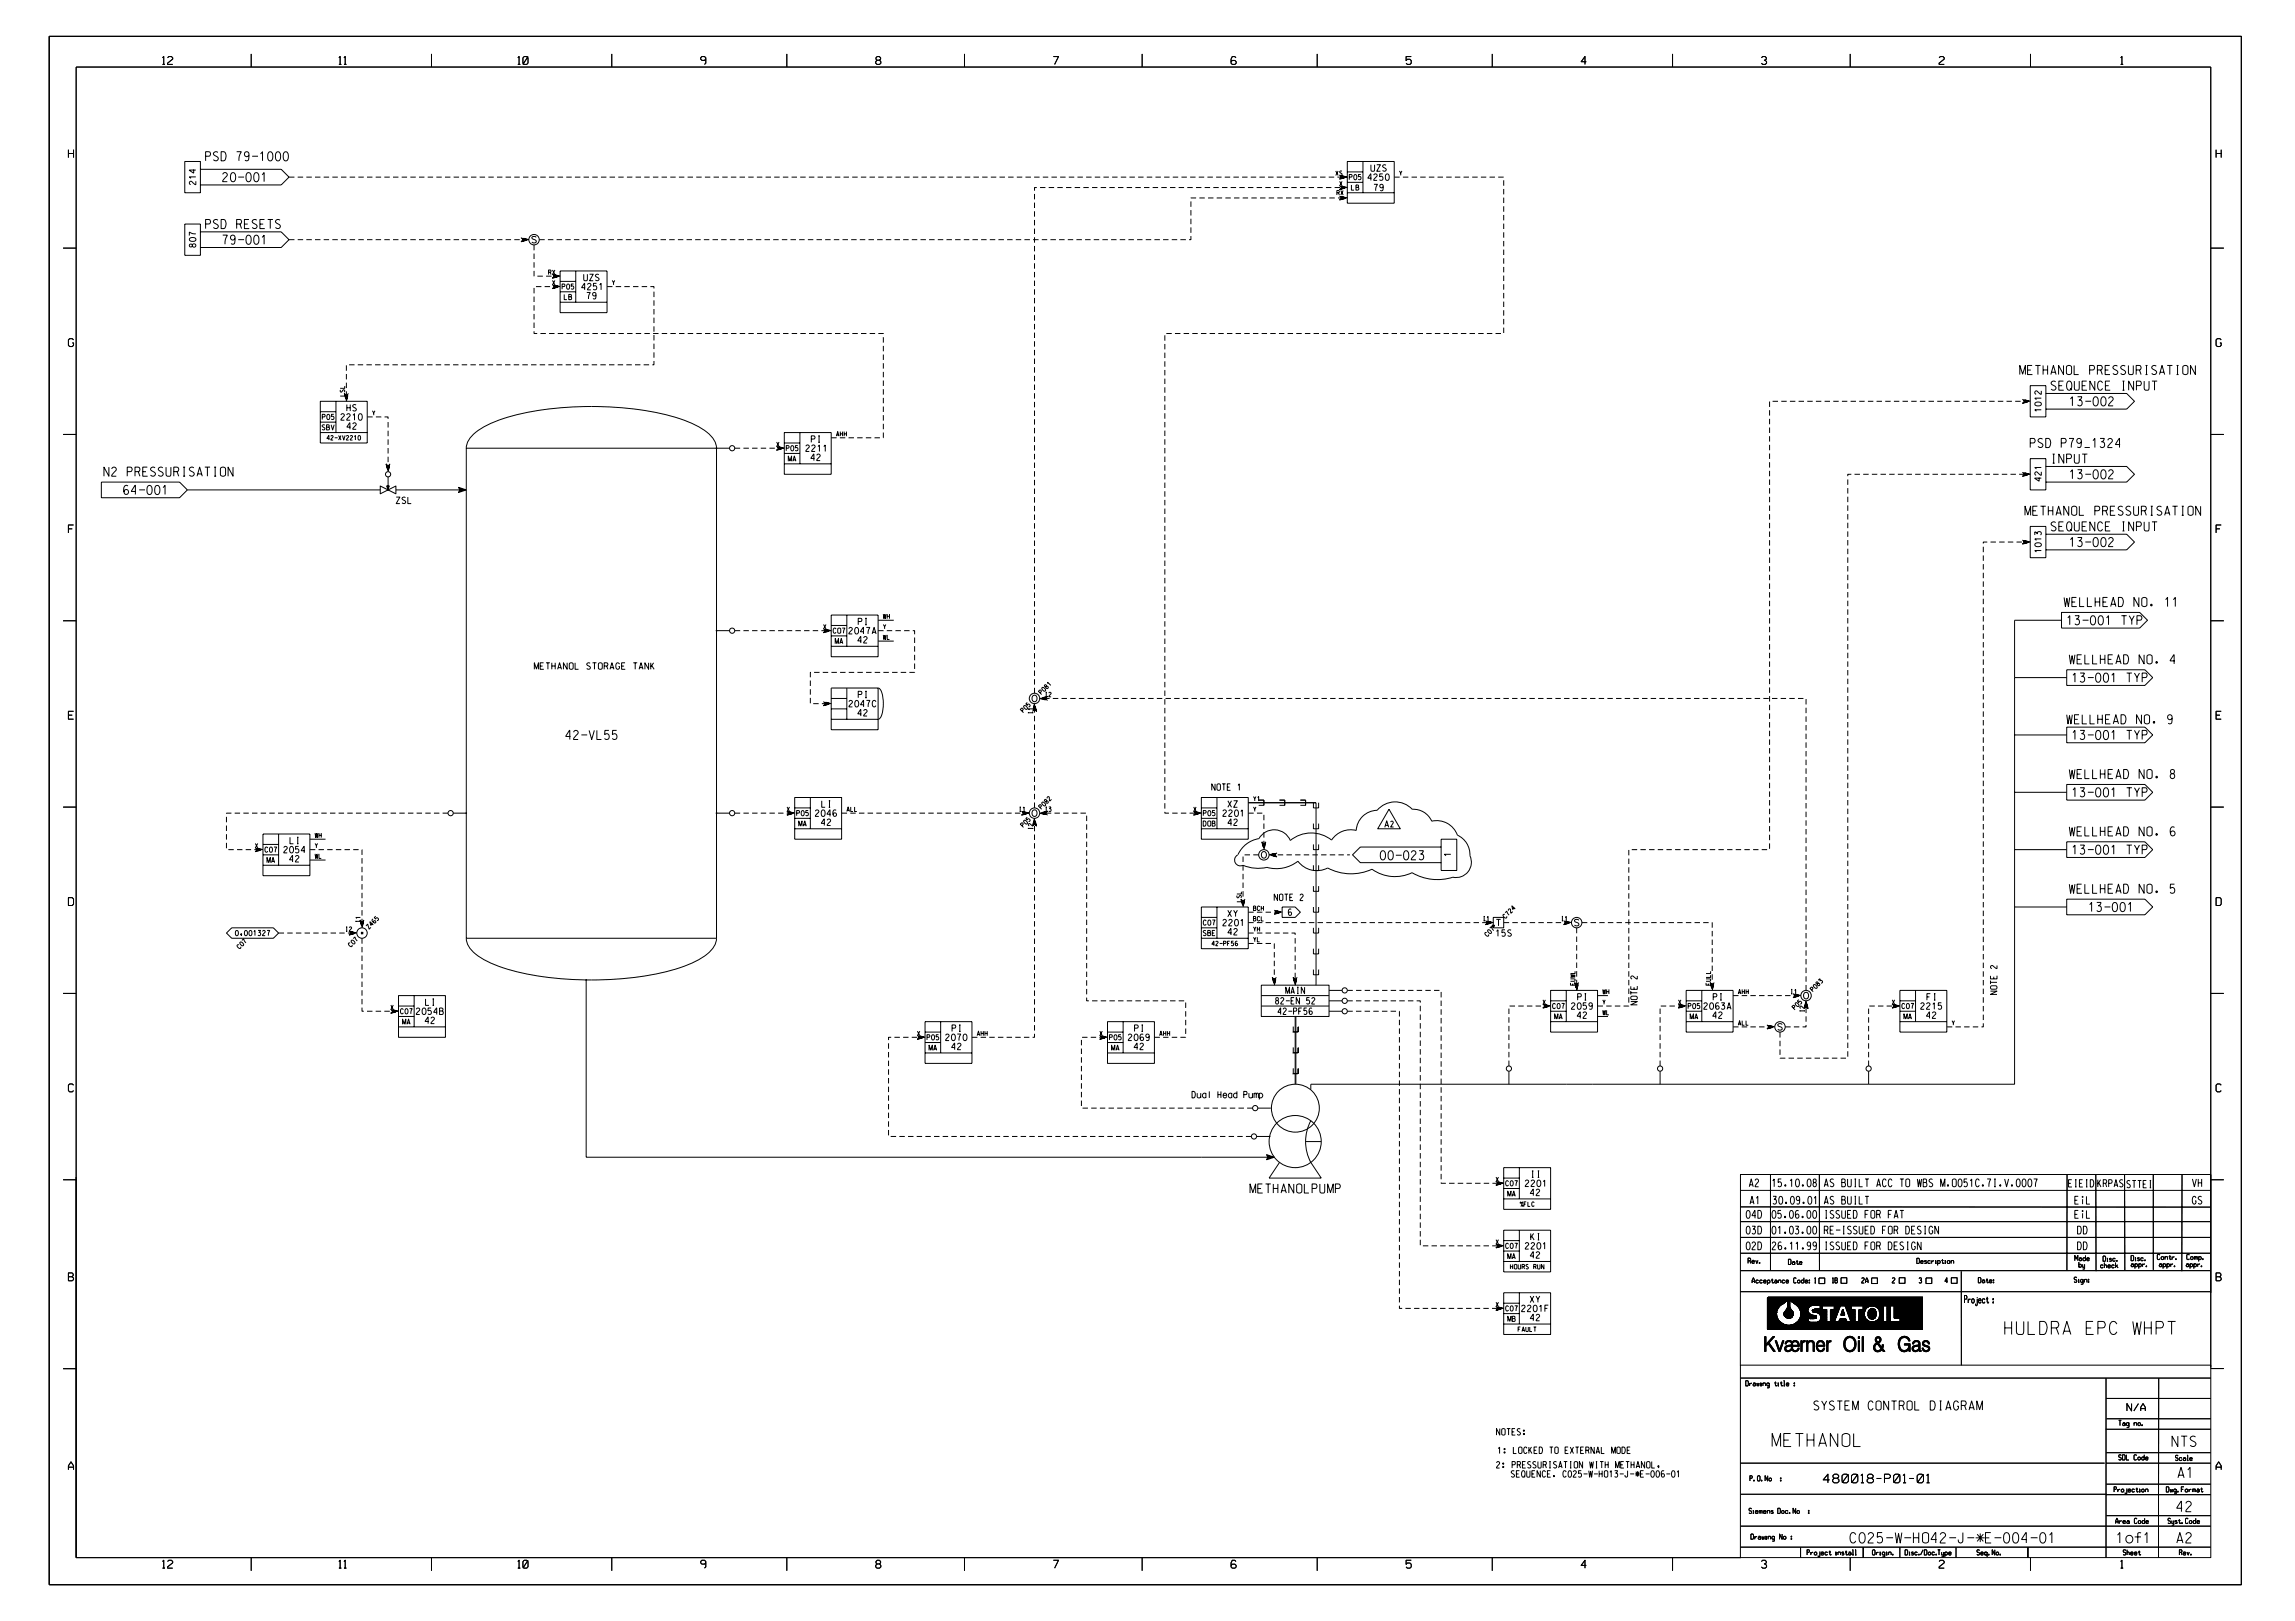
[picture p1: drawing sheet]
<svg xmlns="http://www.w3.org/2000/svg" width="841mm" height="594mm" viewBox="0 0 841 594" stroke-linecap="round" stroke-linejoin="round" font-family="sans-serif">
<defs><g id="words">
<g font-size="4.8">
<text x="734.7" y="489">HULDRA EPC WHPT</text>
<text x="649.4" y="530.1">METHANOL</text>
</g>
<g font-size="3.8">
<text x="796" y="530.1">NTS</text>
<text x="798.1" y="541.5">A1</text>
<text x="797.7" y="554">42</text>
<text x="678" y="565.4">C025-W-HO42-J-*E-004-01</text>
<text x="775.7" y="565.4">1of1</text>
<text x="797.7" y="565.4">A2</text>
</g>
<g font-size="3.3">
<text x="75.3" y="58.9">PSD 79-1000</text>
<text x="81.6" y="66.6">20-001</text>
<text x="75.3" y="83.8">PSD RESETS</text>
<text x="81.6" y="89.5">79-001</text>
<text x="740.2" y="137.3">METHANOL PRESSURISATION</text>
<text x="751.6" y="143">SEQUENCE INPUT</text>
<text x="758.5" y="148.7">13-002</text>
<text x="744" y="164">PSD P79_1324</text>
<text x="751.6" y="169.7">INPUT</text>
<text x="38.1" y="174.5">N2 PRESSURISATION</text>
<text x="758.5" y="175.5">13-002</text>
<text x="45.3" y="181.2">64-001</text>
<text x="742.1" y="188.8">METHANOL PRESSURISATION</text>
<text x="751.6" y="194.6">SEQUENCE INPUT</text>
<text x="758.5" y="200.3">13-002</text>
<text x="756.4" y="222.3">WELLHEAD NO. 11</text>
<text x="757.5" y="229">13-001 TYP</text>
<text x="758.3" y="243.3">WELLHEAD NO. 4</text>
<text x="759.4" y="250">13-001 TYP</text>
<text x="757.3" y="265.3">WELLHEAD NO. 9</text>
<text x="207.4" y="271">42-VL55</text>
<text x="759.4" y="271">13-001 TYP</text>
<text x="758.3" y="285.3">WELLHEAD NO. 8</text>
<text x="759.4" y="292">13-001 TYP</text>
<text x="758.3" y="306.3">WELLHEAD NO. 6</text>
<text x="505.8" y="315.1">00-023</text>
<text x="759.4" y="313">13-001 TYP</text>
<text x="758.3" y="327.3">WELLHEAD NO. 5</text>
<text x="765.5" y="334">13-001</text>
<text x="458.1" y="437.2">METHANOLPUMP</text>
<text x="664.7" y="516.7">SYSTEM CONTROL DIAGRAM</text>
</g>
<text font-size="3.2" x="668.1" y="543.4">480018-P01-01</text>
<g font-size="2.9">
<text x="59.6" y="23.6">12</text>
<text x="124.2" y="23.6">11</text>
<text x="189.8" y="23.6">10</text>
<text x="256.8" y="23.6">9</text>
<text x="320.9" y="23.6">8</text>
<text x="386" y="23.6">7</text>
<text x="451.1" y="23.6">6</text>
<text x="515.3" y="23.6">5</text>
<text x="579.4" y="23.6">4</text>
<text x="645.5" y="23.6">3</text>
<text x="710.6" y="23.6">2</text>
<text x="777.1" y="23.6">1</text>
<text x="25.1" y="57.7">H</text>
<text x="812.1" y="57.7">H</text>
<text x="25.1" y="127">G</text>
<text x="812.1" y="127">G</text>
<text x="25.1" y="195.3">F</text>
<text x="812.1" y="195.3">F</text>
<text x="25.1" y="263.5">E</text>
<text x="812.1" y="263.5">E</text>
<text x="25.1" y="331.8">D</text>
<text x="812.1" y="331.8">D</text>
<text x="25.1" y="400.1">C</text>
<text x="812.1" y="400.1">C</text>
<text x="641" y="434.9">A2</text>
<text x="649.4" y="434.9">15.10.08</text>
<text x="668.5" y="434.9">AS BUILT ACC TO WBS M.O051C.7I.V.0007</text>
<text x="803.4" y="434.9">VH</text>
<text x="641.3" y="441.2">A1</text>
<text x="649.7" y="441.2">30.09.01</text>
<text x="668.5" y="441.2">AS BUILT</text>
<text x="760.3" y="441.2">EiL</text>
<text x="803.4" y="441.2">GS</text>
<text x="639.9" y="446.4">04D</text>
<text x="649.4" y="446.4">05.06.00</text>
<text x="668.5" y="446.4">ISSUED FOR FAT</text>
<text x="760.3" y="446.4">EiL</text>
<text x="639.9" y="452.2">03D</text>
<text x="649.4" y="452.2">01.03.00</text>
<text x="668.5" y="452.2">RE-ISSUED FOR DESIGN</text>
<text x="761.3" y="452.2">DD</text>
<text x="639.9" y="458">02D</text>
<text x="649.4" y="458">26.11.99</text>
<text x="668.5" y="458">ISSUED FOR DESIGN</text>
<text x="761.3" y="458">DD</text>
<text x="25.1" y="469.3">B</text>
<text x="812.1" y="469.3">B</text>
<text x="25.1" y="538.6">A</text>
<text x="812.1" y="538.6">A</text>
<text x="59.6" y="574.6">12</text>
<text x="124.2" y="574.6">11</text>
<text x="189.8" y="574.6">10</text>
<text x="256.8" y="574.6">9</text>
<text x="320.9" y="574.6">8</text>
<text x="386" y="574.6">7</text>
<text x="451.1" y="574.6">6</text>
<text x="515.3" y="574.6">5</text>
<text x="579.4" y="574.6">4</text>
<text x="645.5" y="574.6">3</text>
<text x="710.6" y="574.6">2</text>
<text x="777.1" y="574.6">1</text>
</g>
<g font-size="2.7">
<text x="758" y="435">EIEID KRPAS STTEI</text>
<text x="719.9" y="477.5">Project :</text>
<text x="779.4" y="517">N/A</text>
</g>
<g font-size="2.4">
<text x="502.4" y="62.8">UZS</text>
<text x="501.3" y="66.1">4250</text>
<text x="503.5" y="69.9">79</text>
<text x="194.9" y="89">S</text>
<text x="213.2" y="106.2">4251</text>
<text x="213.9" y="102.9">UZS</text>
<text x="215" y="109.6">79</text>
<text x="124.9" y="154">2210</text>
<text x="127.1" y="150.6">HS</text>
<text x="127.1" y="157.3">42</text>
<text x="295.3" y="165.4">2211</text>
<text x="297.3" y="162.1">PI</text>
<text x="297.2" y="168.8">42</text>
<text x="145.2" y="184.5">ZSL</text>
<text x="311.1" y="232.3">2047A</text>
<text x="314.5" y="229">PI</text>
<text x="314.4" y="235.6">42</text>
<text x="195.8" y="245.3">METHANOL STORAGE TANK</text>
<text x="314.5" y="255.7">PI</text>
<text x="378.2" y="257.1">O</text>
<text x="311.1" y="259">2047C</text>
<text x="314.4" y="262.4">42</text>
<text x="444" y="289.6">NOTE 1</text>
<text x="298.8" y="299.2">2046</text>
<text x="301.1" y="295.8">LI</text>
<text x="378.2" y="299.2">O</text>
<text x="448.1" y="299.2">2201</text>
<text x="449.9" y="295.8">XZ</text>
<text x="301" y="302.5">42</text>
<text x="450" y="302.5">42</text>
<text x="507.3" y="303.2">A2</text>
<text x="106.3" y="309.2">LI</text>
<text x="104" y="312.5">2054</text>
<text x="106.1" y="315.9">42</text>
<text x="462.2" y="314.4">O</text>
<text x="449.9" y="335.9">XY</text>
<text x="466.9" y="330">NOTE 2</text>
<text x="472.1" y="335.5">6</text>
<text x="448.1" y="339.3">2201</text>
<text x="548.3" y="339.3">T</text>
<text x="577" y="339.3">S</text>
<text x="132.2" y="343.1">*</text>
<text x="450" y="342.6">42</text>
<text x="548.2" y="343.1">15S</text>
<text x="471.2" y="364.1">MAIN</text>
<text x="152.6" y="371.8">2054B</text>
<text x="155.9" y="368.4">LI</text>
<text x="467.4" y="367.9">82-EN 52</text>
<text x="468.3" y="371.8">42-PF56</text>
<text x="575.9" y="369.8">2059</text>
<text x="578.1" y="366.5">PI</text>
<text x="624.4" y="369.8">2063A</text>
<text x="627.8" y="366.5">PI</text>
<text x="660.9" y="366">O</text>
<text x="703.9" y="369.8">2215</text>
<text x="706.1" y="366.5">FI</text>
<text x="155.8" y="375.1">42</text>
<text x="348.9" y="378">PI</text>
<text x="415.7" y="378">PI</text>
<text x="578" y="373.2">42</text>
<text x="627.7" y="373.2">42</text>
<text x="651.5" y="377.5">S</text>
<text x="706" y="373.2">42</text>
<text x="346.5" y="381.3">2070</text>
<text x="413.5" y="381.3">2069</text>
<text x="348.7" y="384.7">42</text>
<text x="415.6" y="384.7">42</text>
<text x="436.8" y="402.3">Dual Head Pump</text>
<text x="560.9" y="431.5">II</text>
<text x="558.9" y="434.8">2201</text>
<text x="560.8" y="438.1">42</text>
<text x="560.9" y="454.4">KI</text>
<text x="558.9" y="457.7">2201</text>
<text x="560.8" y="461.1">42</text>
<text x="560.7" y="477.3">XY</text>
<text x="557.6" y="480.6">2201F</text>
<text x="560.8" y="484">42</text>
<text x="548.4" y="525.9">NOTES:</text>
<text x="548.9" y="532.6">1: LOCKED TO EXTERNAL MODE</text>
<text x="548.4" y="538">2: PRESSURISATION WITH METHANOL,</text>
<text x="549.2" y="541.3">SEQUENCE. C025-W-HO13-J-*E-006-01</text>
</g>
<g font-size="1.9">
<text x="494.4" y="65.9">P05</text>
<text x="495.2" y="69.7">LB</text>
<text x="206" y="106">P05</text>
<text x="206.8" y="109.8">LB</text>
<text x="118.1" y="153.7">P05</text>
<text x="118" y="157.6">SBV</text>
<text x="288.1" y="165.2">P05</text>
<text x="288.9" y="169">MA</text>
<text x="305.3" y="232.1">CO7</text>
<text x="306.1" y="235.9">MA</text>
<text x="291.9" y="298.9">P05</text>
<text x="440.9" y="298.9">P05</text>
<text x="292.7" y="302.7">MA</text>
<text x="440.9" y="302.7">DOB</text>
<text x="97.1" y="312.3">C07</text>
<text x="97.8" y="316.1">MA</text>
<text x="440.9" y="339">C07</text>
<text x="86.3" y="342.9">0,001327</text>
<text x="440.9" y="342.9">SBE</text>
<text x="146.8" y="371.5">C07</text>
<text x="568.9" y="369.6">C07</text>
<text x="618.6" y="369.6">P05</text>
<text x="696.9" y="369.6">C07</text>
<text x="147.5" y="375.3">MA</text>
<text x="569.7" y="373.4">MA</text>
<text x="619.4" y="373.4">MA</text>
<text x="697.7" y="373.4">MA</text>
<text x="339.7" y="381.1">P05</text>
<text x="406.6" y="381.1">P05</text>
<text x="340.5" y="384.9">MA</text>
<text x="407.3" y="384.9">MA</text>
<text x="551.7" y="434.6">C07</text>
<text x="552.5" y="438.4">MA</text>
<text x="551.7" y="457.5">C07</text>
<text x="552.5" y="461.3">MA</text>
<text x="760.3" y="462">Made</text>
<text x="780.9" y="462">Disc.</text>
<text x="790.5" y="461.6">Contr.</text>
<text x="801.3" y="461.6">Comp.</text>
<text x="640.6" y="462.9">Rev.</text>
<text x="655.4" y="463.4">Date</text>
<text x="702.4" y="463">Description</text>
<text x="761.8" y="464.4">by</text>
<text x="769.7" y="464.6">check</text>
<text x="770.7" y="462.2">Disc.</text>
<text x="780.9" y="464.2">appr.</text>
<text x="791.2" y="464.2">appr.</text>
<text x="801.1" y="464.2">appr.</text>
<text x="642.1" y="470.2">Acceptance Code:</text>
<text x="671" y="470.2">1</text>
<text x="705.8" y="470.2">3</text>
<text x="713.2" y="470.2">4</text>
<text x="725" y="470.1">Date:</text>
<text x="760.1" y="469.9">Sign:</text>
<text x="551.7" y="480.4">C07</text>
<text x="552.5" y="484.2">MB</text>
<text x="639.7" y="507.9">Drawing title :</text>
<text x="776.4" y="522.4">Tag no.</text>
<text x="776.4" y="535">SDL Code</text>
<text x="797.2" y="535.2">Scale</text>
<text x="641.3" y="542.7">P. O. No</text>
<text x="774.7" y="546.7">Projection</text>
<text x="793.9" y="546.7">Dwg. Format</text>
<text x="640.9" y="554.6">Siemens Doc. No</text>
<text x="775.3" y="558.3">Area Code</text>
<text x="794.5" y="558.3">Syst. Code</text>
<text x="641.6" y="564.1">Drawing No :</text>
<text x="662.2" y="569.8">Project install</text>
<text x="686.1" y="569.8">Origin.</text>
<text x="698.1" y="569.8">Disc./Doc.Type</text>
<text x="724.4" y="569.8">Seq. No.</text>
<text x="778.1" y="569.8">Sheet</text>
<text x="798.6" y="569.8">Rev.</text>
</g>
<g font-size="1.7">
<text x="489.5" y="64.3">XS</text>
<text x="512.8" y="64.3">Y</text>
<text x="489.9" y="71.5">RX</text>
<text x="490.9" y="68.1">X</text>
<text x="201" y="100.6">RX</text>
<text x="202.5" y="104.4">X</text>
<text x="224.4" y="104.4">Y</text>
<text x="136.5" y="152.2">Y</text>
<text x="119.8" y="161.3">42-XV2210</text>
<text x="306.5" y="159.8">AHH</text>
<text x="284.6" y="163.6">X</text>
<text x="323.7" y="226.7">WH</text>
<text x="301.8" y="230.5">X</text>
<text x="323.7" y="230.5">Y</text>
<text x="323.7" y="234.3">WL</text>
<text x="384.7" y="251.5" transform="rotate(-45 384.7 251.5)">1</text>
<text x="381.7" y="254.5" transform="rotate(-45 381.7 254.5)">P 0</text>
<text x="382.9" y="255.3">I2</text>
<text x="383.7" y="252.5" transform="rotate(-45 383.7 252.5)">8</text>
<text x="375.1" y="261.2" transform="rotate(-45 375.1 261.2)">P 0</text>
<text x="377.1" y="259.1" transform="rotate(-45 377.1 259.1)">5</text>
<text x="384.7" y="293.5" transform="rotate(-45 384.7 293.5)">2</text>
<text x="459.3" y="293.6">Y1</text>
<text x="288.4" y="297.4">X</text>
<text x="310.3" y="297.4">ALL</text>
<text x="373.4" y="297.4">I1</text>
<text x="381.7" y="296.5" transform="rotate(-45 381.7 296.5)">P 0</text>
<text x="382.9" y="297.4">I3</text>
<text x="383.7" y="294.5" transform="rotate(-45 383.7 294.5)">8</text>
<text x="437.4" y="297.4">X</text>
<text x="459.3" y="297.4">Y</text>
<text x="375.1" y="303.2" transform="rotate(-45 375.1 303.2)">P 0</text>
<text x="377.1" y="301.2" transform="rotate(-45 377.1 301.2)">5</text>
<text x="93.6" y="310.7">X</text>
<text x="115.5" y="306.9">WH</text>
<text x="115.5" y="310.7">Y</text>
<text x="115.5" y="314.6">WL</text>
<text x="459.3" y="333.7">BCH</text>
<text x="553.7" y="334.6" transform="rotate(-45 553.7 334.6)">2</text>
<text x="554.8" y="333.6" transform="rotate(-45 554.8 333.6)">4</text>
<text x="126.6" y="341.3">I2</text>
<text x="135.3" y="340.5" transform="rotate(-45 135.3 340.5)">Z 4</text>
<text x="137.3" y="338.5" transform="rotate(-45 137.3 338.5)">6</text>
<text x="138.3" y="337.5" transform="rotate(-45 138.3 337.5)">5</text>
<text x="459.3" y="341.3">YH</text>
<text x="459.3" y="337.5">BCL</text>
<text x="543.4" y="337.5">I1</text>
<text x="547.1" y="341.3" transform="rotate(-45 547.1 341.3)">7</text>
<text x="551.7" y="336.7" transform="rotate(-45 551.7 336.7)">C 7</text>
<text x="572.1" y="337.5">I1</text>
<text x="87.8" y="347.8" transform="rotate(-45 87.8 347.8)">C 0</text>
<text x="89.8" y="345.8" transform="rotate(-45 89.8 345.8)">7</text>
<text x="128.6" y="347.1" transform="rotate(-45 128.6 347.1)">C 0</text>
<text x="130.6" y="345.1" transform="rotate(-45 130.6 345.1)">7</text>
<text x="444.1" y="346.6">42-PF56</text>
<text x="459.3" y="345.1">YL</text>
<text x="545.1" y="343.3" transform="rotate(-45 545.1 343.3)">C 0</text>
<text x="587.3" y="364.2">WH</text>
<text x="637" y="364.2">AHH</text>
<text x="656.1" y="364.2">I1</text>
<text x="664.4" y="363.4" transform="rotate(-45 664.4 363.4)">P 0</text>
<text x="666.5" y="361.4" transform="rotate(-45 666.5 361.4)">8</text>
<text x="667.5" y="360.4" transform="rotate(-45 667.5 360.4)">3</text>
<text x="143.2" y="370">X</text>
<text x="565.4" y="368.1">X</text>
<text x="587.3" y="371.9">WL</text>
<text x="587.3" y="368.1">Y</text>
<text x="615.1" y="368.1">X</text>
<text x="657.8" y="370" transform="rotate(-45 657.8 370)">P 0</text>
<text x="659.8" y="368" transform="rotate(-45 659.8 368)">5</text>
<text x="693.4" y="368.1">X</text>
<text x="637" y="375.7">ALL</text>
<text x="715.3" y="375.7">Y</text>
<text x="336.2" y="379.5">X</text>
<text x="358.1" y="379.5">AHH</text>
<text x="403" y="379.5">X</text>
<text x="424.9" y="379.5">AHH</text>
<text x="548.2" y="433">X</text>
<text x="557" y="442.1">%FLC</text>
<text x="548.2" y="455.9">X</text>
<text x="553.5" y="465">HOURS RUN</text>
<text x="548.2" y="478.9">X</text>
<text x="556.3" y="487.9">FAULT</text>
</g>
</g></defs>
<g fill="#000" stroke="#000" stroke-width=".37">
<path d="M646.7 489.8h.4v2.9l2.6-2.9h.6l-2 2.2 2.2 3.2h-.6l-1.9-2.8-.9 .9v1.9h-.4z" fill-rule="evenodd"/>
<path d="M646.7 489.8h.4v2.9l2.6-2.9h.6l-2 2.2 2.2 3.2h-.6l-1.9-2.8-.9 .9v1.9h-.4z" fill-rule="evenodd"/>
<path d="M650.5 491.3h.5l1.1 3.4 1.2-3.4h.4l-1.4 3.9h-.4z" fill-rule="evenodd"/>
<path d="M650.5 491.3h.5l1.1 3.4 1.2-3.4h.4l-1.4 3.9h-.4z" fill-rule="evenodd"/>
<path d="M654.5 491.6a1.31 1.31 0 0 1 1.4-.5 1.31 1.31 0 0 1 1 1.1 1.11 1.11 0 0 1 1.3-.5 1.11 1.11 0 0 1 .7 1.3h-2v.3h2.4v-.3a1.52 1.52 0 0 0-.8-1.6 1.52 1.52 0 0 0-1.8 .3l.2 2.6 .4 .5a1.06 1.06 0 0 0 1.6-.8l.4 .1a1.49 1.49 0 0 1-2 1.1l-.7-.6a1.29 1.29 0 0 1-1.9 .7 1.29 1.29 0 0 1-.4-1.9l2-.6a.94 .94 0 0 0-.6-1.3 .94 .94 0 0 0-1.1 1h-.4zM654.7 493.6a.85 .85 0 0 0 .1 1.3 .85 .85 0 0 0 1.2-.3l.4-.6 .1-.8z" fill-rule="evenodd"/>
<path d="M654.5 491.6a1.31 1.31 0 0 1 1.4-.5 1.31 1.31 0 0 1 1 1.1 1.11 1.11 0 0 1 1.3-.5 1.11 1.11 0 0 1 .7 1.3h-2v.3h2.4v-.3a1.52 1.52 0 0 0-.8-1.6 1.52 1.52 0 0 0-1.8 .3l.2 2.6 .4 .5a1.06 1.06 0 0 0 1.6-.8l.4 .1a1.49 1.49 0 0 1-2 1.1l-.7-.6a1.29 1.29 0 0 1-1.9 .7 1.29 1.29 0 0 1-.4-1.9l2-.6a.94 .94 0 0 0-.6-1.3 .94 .94 0 0 0-1.1 1h-.4zM654.7 493.6a.85 .85 0 0 0 .1 1.3 .85 .85 0 0 0 1.2-.3l.4-.6 .1-.8z" fill-rule="evenodd"/>
<path d="M659.9 491.3h.4v.7l.5-.6 .7-.2v.5l-.6 .1-.5 .7v2.7h-.5z" fill-rule="evenodd"/>
<path d="M659.9 491.3h.4v.7l.5-.6 .7-.2v.5l-.6 .1-.5 .7v2.7h-.5z" fill-rule="evenodd"/>
<path d="M662.1 491.3h.4v.6a1.25 1.25 0 0 1 1.4-.7 1.25 1.25 0 0 1 1 1.3v2.7h-.5v-3a1.01 1.01 0 0 0-1.2-.5 1.01 1.01 0 0 0-.7 1.1v2.4h-.4z" fill-rule="evenodd"/>
<path d="M662.1 491.3h.4v.6a1.25 1.25 0 0 1 1.4-.7 1.25 1.25 0 0 1 1 1.3v2.7h-.5v-3a1.01 1.01 0 0 0-1.2-.5 1.01 1.01 0 0 0-.7 1.1v2.4h-.4z" fill-rule="evenodd"/>
<path d="M666 491.7a1.6 1.6 0 0 1 2-.2 1.6 1.6 0 0 1 .7 1.8h-2.7a1.16 1.16 0 0 0 .7 1.6 1.16 1.16 0 0 0 1.5-.9h.4a1.56 1.56 0 0 1-1.9 1.3 1.56 1.56 0 0 1-1.1-2zM666.3 492.1l-.3 .9h2.2a1.11 1.11 0 0 0-.6-1.3 1.11 1.11 0 0 0-1.3 .4z" fill-rule="evenodd"/>
<path d="M666 491.7a1.6 1.6 0 0 1 2-.2 1.6 1.6 0 0 1 .7 1.8h-2.7a1.16 1.16 0 0 0 .7 1.6 1.16 1.16 0 0 0 1.5-.9h.4a1.56 1.56 0 0 1-1.9 1.3 1.56 1.56 0 0 1-1.1-2zM666.3 492.1l-.3 .9h2.2a1.11 1.11 0 0 0-.6-1.3 1.11 1.11 0 0 0-1.3 .4z" fill-rule="evenodd"/>
<path d="M669.4 491.3h.4v.7l.5-.6 .7-.2v.5l-.6 .1-.5 .7-.1 2.7h-.4z" fill-rule="evenodd"/>
<path d="M669.4 491.3h.4v.7l.5-.6 .7-.2v.5l-.6 .1-.5 .7-.1 2.7h-.4z" fill-rule="evenodd"/>
<path d="M676.3 490.4a2.32 2.32 0 0 1 2.7-.4 2.32 2.32 0 0 1 1.2 2.5 2.33 2.33 0 0 1-2.3 2.9 2.33 2.33 0 0 1-2.3-2.9l.2-1.2zM676.6 490.7a2.58 2.58 0 0 0 1.3 4.2 2.48 2.48 0 0 0 1.9-2.4 2.48 2.48 0 0 0-1.9-2.4z" fill-rule="evenodd"/>
<path d="M676.3 490.4a2.32 2.32 0 0 1 2.7-.4 2.32 2.32 0 0 1 1.2 2.5 2.33 2.33 0 0 1-2.3 2.9 2.33 2.33 0 0 1-2.3-2.9l.2-1.2zM676.6 490.7a2.58 2.58 0 0 0 1.3 4.2 2.48 2.48 0 0 0 1.9-2.4 2.48 2.48 0 0 0-1.9-2.4z" fill-rule="evenodd"/>
<path d="M681 489.8h.4v.7h-.4zM681 491.3h.4v3.9h-.4z" fill-rule="evenodd"/>
<path d="M681 489.8h.4v.7h-.4zM681 491.3h.4v3.9h-.4z" fill-rule="evenodd"/>
<path d="M682.4 489.8h.4v5.4h-.4z" fill-rule="evenodd"/>
<path d="M682.4 489.8h.4v5.4h-.4z" fill-rule="evenodd"/>
<path d="M687.5 490.1a1.17 1.17 0 0 1 1.8 .5 1.17 1.17 0 0 1-.9 1.6l1.2 1.6 .1-1h.5l-.3 1.4 .8 1h-.6l-.5-.6a1.69 1.69 0 0 1-2.8 .1 1.69 1.69 0 0 1 .9-2.6l-.5-1.2zM687.8 490.4a.89 .89 0 0 0 .5 1.4l.2-.2a.7 .7 0 0 0 .3-1 .7 .7 0 0 0-1-.2zM687.4 492.8a1.23 1.23 0 0 0 .1 1.9 1.23 1.23 0 0 0 1.8-.5l-1.3-1.8z" fill-rule="evenodd"/>
<path d="M687.5 490.1a1.17 1.17 0 0 1 1.8 .5 1.17 1.17 0 0 1-.9 1.6l1.2 1.6 .1-1h.5l-.3 1.4 .8 1h-.6l-.5-.6a1.69 1.69 0 0 1-2.8 .1 1.69 1.69 0 0 1 .9-2.6l-.5-1.2zM687.8 490.4a.89 .89 0 0 0 .5 1.4l.2-.2a.7 .7 0 0 0 .3-1 .7 .7 0 0 0-1-.2zM687.4 492.8a1.23 1.23 0 0 0 .1 1.9 1.23 1.23 0 0 0 1.8-.5l-1.3-1.8z" fill-rule="evenodd"/>
<path d="M696.2 490.4a2.08 2.08 0 0 1 2.2-.7 2.08 2.08 0 0 1 1.5 1.7h-.5a1.63 1.63 0 0 0-1.2-1.3 1.63 1.63 0 0 0-1.7 .6 2.64 2.64 0 0 0 1.3 4.2 1.78 1.78 0 0 0 1.7-2h-1.6v-.5h2v2.8h-.3l-.1-.9a2.18 2.18 0 0 1-2.7 .8 2.18 2.18 0 0 1-1.2-2.6l.1-1.2z" fill-rule="evenodd"/>
<path d="M696.2 490.4a2.08 2.08 0 0 1 2.2-.7 2.08 2.08 0 0 1 1.5 1.7h-.5a1.63 1.63 0 0 0-1.2-1.3 1.63 1.63 0 0 0-1.7 .6 2.64 2.64 0 0 0 1.3 4.2 1.78 1.78 0 0 0 1.7-2h-1.6v-.5h2v2.8h-.3l-.1-.9a2.18 2.18 0 0 1-2.7 .8 2.18 2.18 0 0 1-1.2-2.6l.1-1.2z" fill-rule="evenodd"/>
<path d="M701.2 491.6a1.45 1.45 0 0 1 1.8-.2 1.45 1.45 0 0 1 .6 1.8v1.6l.4 .1v.3h-.6l-.2-.5a1.27 1.27 0 0 1-1.8 .5 1.27 1.27 0 0 1-.3-1.9l1.9-.5a.94 .94 0 0 0-.6-1.3 .94 .94 0 0 0-1.1 1h-.4zM701.4 493.6a.85 .85 0 0 0 .1 1.3 .85 .85 0 0 0 1.2-.3l.4-.6 .1-.8z" fill-rule="evenodd"/>
<path d="M701.2 491.6a1.45 1.45 0 0 1 1.8-.2 1.45 1.45 0 0 1 .6 1.8v1.6l.4 .1v.3h-.6l-.2-.5a1.27 1.27 0 0 1-1.8 .5 1.27 1.27 0 0 1-.3-1.9l1.9-.5a.94 .94 0 0 0-.6-1.3 .94 .94 0 0 0-1.1 1h-.4zM701.4 493.6a.85 .85 0 0 0 .1 1.3 .85 .85 0 0 0 1.2-.3l.4-.6 .1-.8z" fill-rule="evenodd"/>
<path d="M704.8 491.5a1.33 1.33 0 0 1 1.4-.2 1.33 1.33 0 0 1 .9 1.2h-.5a.81 .81 0 0 0-.9-.9 .81 .81 0 0 0-.6 1.1l1.2 .5a1.18 1.18 0 0 1 .7 1.6 1.18 1.18 0 0 1-1.8 .4l-.7-.7-.1-.5h.4a.9 .9 0 0 0 1 1 .9 .9 0 0 0 .7-1.3l-.3-.1a1.4 1.4 0 0 1-1.7-1.7z" fill-rule="evenodd"/>
<path d="M704.8 491.5a1.33 1.33 0 0 1 1.4-.2 1.33 1.33 0 0 1 .9 1.2h-.5a.81 .81 0 0 0-.9-.9 .81 .81 0 0 0-.6 1.1l1.2 .5a1.18 1.18 0 0 1 .7 1.6 1.18 1.18 0 0 1-1.8 .4l-.7-.7-.1-.5h.4a.9 .9 0 0 0 1 1 .9 .9 0 0 0 .7-1.3l-.3-.1a1.4 1.4 0 0 1-1.7-1.7z" fill-rule="evenodd"/>
<circle cx="262.6" cy="164.2" r=".13"/>
<circle cx="262.6" cy="231.1" r=".13"/>
<circle cx="170.9" cy="298" r=".13"/>
<circle cx="262.6" cy="298" r=".13"/>
<circle cx="214.8" cy="359.1" r=".13"/>
<circle cx="465.2" cy="416.4" r=".13"/>
</g>
<g fill="none" stroke="#000" stroke-width=".37">
<path d="M18 13.3h803.3v567.4h-803.3zM92.1 19.8v4.8M158.1 19.8v4.8M224.2 19.8v4.8M288.3 19.8v4.8M353.4 19.8v4.8M418.5 19.8v4.8M482.7 19.8v4.8M546.8 19.8v4.8M612.9 19.8v4.8M678 19.8v4.8M744.1 19.8v4.8"/>
<path d="M67.7 59.2h5.7v11.4h-5.7zM493.7 59.2h17.2v15.3h-17.2zM499.4 59.2v11.4M71 62.1v1.3l-1.6-1 2.4-.1M71.8 66.4v1.3l-1.5-1.2a.62 .62 0 0 0-.9 .3 .62 .62 0 0 0 .5 .9M71.8 64.8h-2.4l.6 .5M73.4 62h29.6l2.9 2.9-2.9 2.9h-29.6M493.7 70.6h17.2M493.7 66.8h5.7M493.7 63h5.7M23.1 90.9h4.8M67.7 82.1h5.7v11.5h-5.7z"/>
<path d="M69.5 87.4l.9-.4a1.04 1.04 0 0 1 1.4 .8 1.35 1.35 0 0 1-2.4-.1zM70.5 89.9a.65 .65 0 0 1 1-.5 .65 .65 0 0 1 0 1.1 .65 .65 0 0 1-1-.5M71.8 85.7l-1.2-.1-1.2-.5v1.2M73.4 85h29.6l2.9 2.8-2.9 2.9h-29.6M205.3 99.3h17.1v15.3h-17.1zM211 99.3v11.5M810.1 90.9h4.8M205.3 106.9h5.7M205.3 103.1h5.7M205.3 110.8h17.1M23.1 159.2h4.8M117.4 147h17.2v15.3h-17.2z"/>
<path d="M117.4 158.5h17.2M117.4 154.7h5.7M117.4 150.9h5.7M123.1 147v11.5M124.8 142.9l-.1 .5 .3 .3 .6-.8h.6l-.1 .8M126.3 144.3v.8h-1.6M126.3 141.5v.8h-1.6M287.4 158.5h17.2v15.3h-17.2zM293.1 158.5v11.5M744 141.3h5.7v11.5h-5.7zM745.8 147.7l.9-.4a1.04 1.04 0 0 1 1.4 .8 1.35 1.35 0 0 1-2.4-.2zM748 143.2v1.3l-1.5-1.2a.62 .62 0 0 0-.8 .4 .62 .62 0 0 0 .4 .8"/>
<path d="M748 150.2h-2.4l.6 .5M748 145.9h-2.4l.6 .5M749.7 144.2h29.6l2.9 2.8-2.9 2.9h-29.6M810.1 159.2h4.8M37.1 176.7h28.7l2.9 2.8-2.9 2.9h-28.7zM68.7 179.5h70.6M139.3 178.1l5.8 2.9v-2.9l-5.8 2.9zM141.7 178h1l-.5 1.5zM142.2 174.8v4.7M142.2 178.2v.6l.2-.6h-.4l.2 .8 .3-.9h-.7l.4 1.1M145.1 179.5h23.4M168 178.6l2.9 .9-2.9 1 .5-1z"/>
<path d="M169 179.5h.4M169 179.5l-.5-.5 1.4 .5M169 179.5l-.5 .5 1.4-.5M169.9 179.5h.5M170.9 164.2a9.6 9.6 0 0 1 5.6-7.3 71.7 71.7 0 0 1 29.3-7.5 115.5 115.5 0 0 1 44.5 4.4l3.1 1.3a16.6 16.6 0 0 1 8.8 7.1l.4 2h4.7M170.9 164.2h91.7v179.6h-91.7zM287.4 166.2h5.7M287.4 162.3h5.7M287.4 170h17.2M744 168.1h5.7v11.4h-5.7zM747.2 175v1.3l-1.6-1 2.4-.1M748 172.9v1.3a1.79 1.79 0 0 1-1.5-1.2 .62 .62 0 0 0-.8 .3 .62 .62 0 0 0 .4 .9"/>
<path d="M748 171.3h-2.4l.6 .5M749.7 170.9h29.6l2.9 2.9-2.9 2.9h-29.6M744 192.9h5.7v11.5h-5.7zM745.6 196.1v-1.2l.9 .7a.73 .73 0 0 1 1-.8 .73 .73 0 0 1 .2 1.3M745.8 199.3l.9-.4a1.04 1.04 0 0 1 1.4 .8 1.35 1.35 0 0 1-2.4-.2zM748 197.5h-2.4l.6 .5M749.7 195.8h29.6l2.9 2.8-2.9 2.9h-29.6M748 201.7h-2.4l.6 .6M23.1 227.5h4.8M262.6 231.1h4.7M304.6 225.4h17.2v15.3h-17.2zM304.6 233h5.7"/>
<path d="M304.6 229.2h5.7M304.6 236.8h17.2M310.3 225.4v11.4M321.8 234.9h5.7M321.8 227.3h5.7M755.4 227.3h-17.2v170h-257.9v1.9M755.4 224.4h28.7l2.9 2.9-2.9 2.9h-28.7zM810.1 227.5h4.8M304.6 259.8h5.7M304.6 252.1h17.2v15.3h-17.2zM304.6 255.9h5.7M310.3 252.1v11.5"/>
<path d="M321.8 252.1a4 4 0 0 1 1.8 3.9v3.1a6.6 6.6 0 0 1-1.5 4.4l-17.5 .1M378.5 259.8h-1.7l.4 .3M738.2 248.3h19.1M757.3 245.4h28.7l2.9 2.9-2.9 2.9h-28.7zM376.8 261v.4M376.8 261.2h1.7M378.5 261v.4M738.2 269.3h19.1M757.3 266.4h28.7l2.9 2.9-2.9 2.9h-28.7zM23.1 295.8h4.8M166.1 298h4.8M262.6 298h4.7"/>
<path d="M291.2 296.1h5.8M291.2 299.9h5.8M291.2 292.2h17.2v15.3h-17.2zM297 292.2v11.5M440.2 296.1h5.8M440.2 299.9h5.8M440.2 292.2h17.2v15.3h-17.2zM446 292.2v11.5M457.4 294.1h24.9v66.9M461.2 293.2h2v1.9h-2M468.9 293.2h1.9v1.9h-1.9M476.5 293.2h1.9v1.9h-1.9"/>
<path d="M481.3 294.1v2h1.9v-2M509 296.5l4.1 7.2h-8.2zM738.2 290.3h19.1M757.3 287.5h28.7l2.9 2.8-2.9 2.9h-28.7zM810.1 295.8h4.8M96.4 313.3h5.7M96.4 309.4h5.7M96.4 305.6h17.2v15.3h-17.2zM96.4 317.1h17.2M102.1 305.6v11.5M113.6 307.5h5.7M113.6 315.2h5.7"/>
<path d="M291.2 303.7h17.2M376.8 303.4v.4M376.8 303.6h1.7M378.5 301.8v.8l-1.1-.8a.42 .42 0 0 0-.6 .3 .42 .42 0 0 0 .4 .5M378.5 303.4v.4M440.2 303.7h17.2M453.7 313.2a10.2 10.2 0 0 1 7.6-5.9 6.4 6.4 0 0 1 6-3.2 6.4 6.4 0 0 1 5.5 3.9 12 12 0 0 1 15.2-.2 8.4 8.4 0 0 1 9-3.5 7.8 7.8 0 0 1 7.7-7.4 8.6 8.6 0 0 1 12.8-.3 7.3 7.3 0 0 1 7.2 4.3 8.1 8.1 0 0 1 9.4 5.1 7.8 7.8 0 0 1 4.5 7.6 5.6 5.6 0 0 1-.6 5.8 5.6 5.6 0 0 1-5.6 2 18.5 18.5 0 0 1-15-1.6 14.4 14.4 0 0 1-14.6-1.3 18.3 18.3 0 0 1-16.3-.4 8.6 8.6 0 0 1-10.9-2.5 12.8 12.8 0 0 1-11.3 2.2 14.4 14.4 0 0 1-8.8-.7 2.14 2.14 0 0 1-2.9-1 2.14 2.14 0 0 1 1-2.8M481.3 301.8v1.9h1.9v-1.9M481.3 309.4v1.9h1.9v-1.9M481.3 317.1v1.9h1.9v-1.9M528.1 307.5h5.7v11.5h-5.7zM528.1 310.4h-29.6l-2.9 2.9 2.9 2.8h29.6"/>
<path d="M531.7 313h-2.4l.6 .6M738.2 311.3h19.1M757.3 308.5h28.7l2.9 2.8-2.9 2.9h-28.7zM130.4 337.4v.4M130.4 337.6h1.7M132.1 336.2h-1.7l.4 .3M132.1 337.4v.4M440.2 332.4h17.2v15.2h-17.2zM440.2 340h5.8M440.2 336.2h5.8M446 332.4v11.4M453.4 328.2l-.2 .5 .4 .3 .6-.8h.6l-.1 .8"/>
<path d="M454.9 329.6v.8h-1.7M454.9 326.8v.8h-1.7M469.8 332.4h4.8l1.9 1.9-1.9 1.9h-4.8zM481.3 324.7v1.9h1.9v-1.9M481.3 332.4v1.9h1.9v-1.9M481.3 340v1.9h1.9v-1.9M547.2 336.2h3.8v3.8h-3.8zM738.2 332.4h19.1M757.3 329.5h28.7l2.9 2.9-2.9 2.8h-28.7zM83 341.9l1.9-1.9h15.3l1.9 1.9-1.9 1.9h-15.3zM170.9 343.8a9.6 9.6 0 0 0 5.6 7.3 71.7 71.7 0 0 0 29.3 7.6 115.5 115.5 0 0 0 44.5-4.5l3.1-1.2a16.6 16.6 0 0 0 8.8-7.2l.4-2M214.8 359.1v65h249.8"/>
<path d="M440.2 343.8h17.2M481.3 347.6v1.9h1.9v-1.9M481.3 355.3v1.9h1.9v-1.9M575.5 358.7l1.7 .2-.2 .6-1.5 .1M575.5 357.1l1.7 .3-1.5 .3 1.5 .2-1.7 .3M577.2 355.9v.8h-1.7M600 357.6v1.1l-1.5-1a.57 .57 0 0 0-.9 .3 .57 .57 0 0 0 .5 .7M625.2 358.7l1.6 .2-.1 .6-1.5 .1M626.8 357.3v.9h-1.6M626.8 355.9v.8h-1.6M729.4 359.3v1.3M729.4 360h2.4"/>
<path d="M730.6 357.9v.8M731.8 357.5v1.2h-2.4v-1.1M731.8 353.8v1.1l-1.5-1a.57 .57 0 0 0-.9 .3 .57 .57 0 0 0 .5 .7M23.1 364h4.8M146 364.8h17.2v15.3h-17.2zM146 368.7h5.8M146 372.5h5.8M146 376.3h17.2M151.8 364.8v11.5M339 378.2h5.7M339 374.4h17.2v15.3h-17.2zM344.7 374.4v11.4"/>
<path d="M405.8 378.2h5.8M405.8 374.4h17.2v15.3h-17.2zM411.6 374.4v11.4M462.2 361h24.8v11.5h-24.8zM462.2 364.8h24.8M462.2 368.7h24.8M473.9 376.2v1.9h1.9v-1.9M474.6 372.5v24.8M474.9 372.5v24.7M475.6 376.3v1.9h-1.9M487 370.6h4.8M487 366.7h4.8"/>
<path d="M487 362.9h4.8M568.2 362.9h17.2v15.3h-17.2zM568.2 374.4h17.2M568.2 370.6h5.8M568.2 366.7h5.8M574 362.9v11.5M575.5 360.2v.8h1.7M576.3 360.4v.6M585.4 364.8h3.8M585.4 372.5h3.8M597.6 367h2.4l-2.4 1.2h2.4M597.6 363.1v1.3"/>
<path d="M597.6 363.8h2.4M597.8 365.2l1.7-.2a.66 .66 0 0 1 .5 .7 .66 .66 0 0 1-.5 .6h-1.6l-.3-.5zM598.8 361.7v.8M600 361.3v1.2h-2.4v-1.1M617.9 362.9h17.2v15.3h-17.2zM617.9 374.4h17.2M617.9 370.6h5.7M617.9 366.7h5.7M623.6 362.9v11.5M625.2 360.2v.8h1.6M626 360.4v.6M659.6 370.3v.3"/>
<path d="M659.6 370.4h1.6M661.2 368.7v.8l-1-.8a.42 .42 0 0 0-.6 .2 .42 .42 0 0 0 .3 .6M661.2 370.3v.3M696.2 362.9h17.2v15.3h-17.2zM696.2 374.4h17.2M696.2 370.6h5.7M696.2 366.7h5.7M701.9 362.9v11.5M729.4 363.2h2.4l-2.4 1.2h2.4M729.6 361.3l1.7-.1a.66 .66 0 0 1 .5 .7 .66 .66 0 0 1-.5 .6h-1.6l-.3-.5zM810.1 364h4.8M339 385.8h17.2"/>
<path d="M339 382h5.7M405.8 385.8h17.2M405.8 382h5.8M473.9 383.8v1.9h1.9v-1.9M473.9 391.5v1.9h1.9v-1.9M475.6 383.9v1.9h-1.9M475.6 391.6v1.9h-1.9M552.9 392.5v4.8M608.3 392.5v4.8M684.8 392.5v4.8M460.5 416.4h4.7M460.9 406.1h4.8"/>
<path d="M478.4 418.3h5.8M480.3 410.7a16.2 16.2 0 0 0 0 15.3l3.9 5.7h-19.1l3.8-5.7M23.1 432.3h4.8M464.1 423.1l2.9 1-2.9 .9 .5-.9zM465.1 424.1h.4M465.1 424.1l-.5-.5 1.4 .5M465.1 424.1l-.5 .4 1.4-.4M466 424.1h.5M551 431.7h5.8M551 435.5h5.8M551 427.9h17.2v15.3h-17.2zM551 439.3h17.2"/>
<path d="M556.8 427.9v11.4M637.8 436.2h172.3M648.8 430.4v35.2M666.7 430.4v35.2M757.5 430.4l-.1 35.2M768 430.4l.1 35.4M778.5 430.4l.1 35.2M789.1 430.4v34.9M799.6 430.4l-.1 35.4M810.1 430.4h-172.3l-.1 69.9M810.1 432.3h4.8M551 450.8h17.2v15.3h-17.2z"/>
<path d="M551 458.4h5.8M551 454.6h5.8M556.8 450.8v11.5M557.1 440.5h.3v.4h-.3zM557.9 440.6l-.5 .1M557.9 441.7h.3v.3h-.3zM558 440.3l-.6 1.9M637.8 459.2h172.3M637.8 453.4h172.3M637.8 442.2l172.3 .1M637.8 447.7h172.3M551 473.7h17.2v15.3h-17.2z"/>
<path d="M551 462.3h17.2M551 477.5h5.8M556.8 473.7v11.5M637.7 473.3h172.4M647.7 475.5h.2v11.6h-.2zM647.9 479.9h3.4v.1h-3.4zM647.9 479.7h3.4v.2h-3.4zM647.9 479.5h3.4v.2h-3.4zM647.9 479.5h3.6v.2h-3.6zM647.9 479.3h3.6v.2h-3.6zM647.9 479.1h3.8v.2h-3.8zM647.9 478.9h3.8v.2h-3.8z"/>
<path d="M647.9 478.7h4v.2h-4zM647.9 478.5h4.2v.2h-4.2zM647.9 478.4h4.4v.1h-4.4zM647.9 478.2h4.6v.2h-4.6zM647.9 478h4.7v.2h-4.7zM647.9 477.8h4.9v.2h-4.9zM647.9 477.6h5.3v.2h-5.3zM647.9 477.4h5.5v.2h-5.5zM647.9 477.4h5.7v.2h-5.7zM647.9 477.2h5.9v.2h-5.9zM647.9 477h6.1v.2h-6.1zM647.9 476.9h6.3v.1h-6.3z"/>
<path d="M647.9 476.7h6.5v.2h-6.5zM647.9 476.5h6.7v.2h-6.7zM647.9 476.3h6.7v.2h-6.7zM647.9 476.3h6.9v.2h-6.9zM647.9 476.1h7.1v.2h-7.1zM647.9 475.9h7.1v.2h-7.1zM651.1 479.9l.2 .1zM651.3 479.9v.1zM651.3 479.7l.2-.2-.2 .4zM651.3 479.5l.2 .2zM651.5 479.3v.2zM651.5 479.3l.2-.2-.2 .4z"/>
<path d="M651.5 479.1l.2 .2zM651.7 478.9l.2 .2zM651.9 478.7l.2-.2-.2 .4zM652.1 478.5v.2zM652.1 478.5l.2-.1-.2 .3zM652.1 478.4l.2 .1zM652.3 478.2l.2 .2zM652.5 478.2l.1-.2-.1 .4zM652.6 478v.2zM652.6 478l.2-.2-.2 .4zM652.8 477.8v.2zM652.8 477.8l.2 .2z"/>
<path d="M653 477.8l.2-.2-.2 .4zM653.2 477.6l.2 .2zM653.4 477.4l.2 .2zM653.6 477.4l.2-.2-.2 .4zM653.8 477.2l.2-.2-.2 .4zM654 477v.2zM654 477l.2-.1-.2 .3zM654.2 476.9l.2-.2-.2 .3zM654.4 476.7v.2zM654.4 476.7l.2-.2-.2 .4zM654.4 476.5l.2 .2zM654.6 479.9h1.6v.1h-1.6z"/>
<path d="M654.6 479.7l.2 .2zM654.6 479.9l.2 .1zM654.6 476.3l.2 .2zM654.8 479.7h1.4v.2h-1.4zM654.8 479.5h1.2v.2h-1.2zM654.8 479.3l.2 .2zM654.8 479.5l.2 .2zM654.8 476.3l.2-.2-.2 .4zM654.8 476.1l.2 .2zM655 479.5h1v.2h-1zM655 479.3h1v.2h-1zM655 479.1l.8 .2z"/>
<path d="M655 475.9h.2v3.2h-.2zM655 479.1l.2-.2-.2 .4zM655 479.3v.2zM655 475.9l.2-.2-.2 .4zM655.2 478.9l.6 .2zM655.2 478.7l.6 .2zM655.2 478.5l.6 .2zM655.2 478.4l.6 .1zM655.2 478.2l.6 .2zM655.2 478l.6 .2zM655.2 477.8l.6 .2zM655.2 477.6l.6 .2z"/>
<path d="M655.2 477.4l.6 .2zM655.2 477.2l.6 .2zM655.2 477l.6 .2zM655.2 476.9l.6 .1zM655.2 476.7l.6 .2zM655.2 476.5l.6 .2zM655.2 476.3l.6 .2zM655.2 476.1l.6 .2zM655.2 475.9l.6 .2zM655.2 478.9v.2zM655.6 479.1l.2 .2zM655.6 475.9h.2v3.2h-.2z"/>
<path d="M655.6 475.9l.2 .2zM655.8 479.5l.2 .2zM655.8 479.1l.2 .4zM655.8 478.9v.2zM655.8 475.9l.2 .4zM656 476.1v.2h48.7h-48.5M656 479.9l.2 .1zM656 479.5l.2 .4zM656 479.5v.2zM656 479.3v.2zM656 476.1l.2 .4zM656.2 476.3v.2h48.5h-48.3"/>
<path d="M656.2 479.9l.2 .3zM656.2 479.9v.1zM656.2 476.3v.2zM656.2 476.3l.2 .4zM656.2 476.7l.2 .2zM656.4 476.5v.2h48.3h-48.1M656.4 476.7l.2 .2zM656.6 476.7v.2h48.1h-47.9M656.6 476.7l.2 .3zM656.6 477l.2 .2zM656.8 476.9v.1h47.9h-47.7M656.8 477l.2 .2z"/>
<path d="M657 477v.2h47.7h-47.5M657 477l.2 .4zM657.2 477.2v.2h47.5h-47.3M657.2 477.2l.2 .4zM657.4 477.4v.2h47.3M657.4 477.4v.2zM657.4 477.4l.2 .4zM657.6 477.4v.2h47.1M657.6 477.6l.2 .2zM657.8 477.6v.2h46.9h-46.7M657.8 477.6l.2 .4zM657.8 477.6h46.9"/>
<path d="M658 477.8v.2h46.7h-46.3M658 477.8v.2zM658 477.8l.2 .2zM658 478l.2 .2zM658.2 478l.2 .2zM658.4 478v.2h46.3h-38.9M658.4 478l.2 .4zM658.6 478.4h5v.1h-5zM658.6 478.2h5.4v.2h-5.4zM658.6 478.2v.2zM658.6 478.2l.2 .3zM658.6 478.5l.2 .2z"/>
<path d="M658.8 478.5h4.6v.2h-4.6zM658.8 478.5l.2 .2zM658.8 478.7l.2 .2zM659 478.5h4.2v.2h-4.2zM659 478.7l.2 .4zM659.2 478.9h3.6v.2h-3.6zM659.2 478.7h3.8v.2h-3.8zM659.2 478.9v.2zM659.2 478.9l.2 .4zM659.2 479.3l.2 .2zM659.4 479.3h3.2v.2h-3.2zM659.4 479.1h3.4v.2h-3.4z"/>
<path d="M659.4 479.3l.2 .2zM659.4 479.5l.2 .2zM659.4 479.7l.2 .2zM659.6 479.5h3v.2h-3zM659.6 479.7l.2 .3zM659.8 479.9h2.6v.1h-2.6zM659.8 479.7h2.6v.2h-2.6zM659.8 479.9v.1zM662.2 479.9l.2 .1zM662.4 479.7v.2zM662.4 479.7l.2-.2-.2 .4zM662.4 479.5l.2 .2z"/>
<path d="M662.4 479.3l.2 .2zM662.6 479.5v.2zM662.6 479.3v.2zM662.6 479.1l.2 .2zM662.8 478.9v.2zM662.8 478.9l.2-.2-.2 .4zM663 478.7v.2zM663 478.7l.2-.2-.2 .4zM663.2 478.5v.2zM663.2 478.5l.2-.1-.2 .3zM663.4 478.4v.1zM663.4 478.4l.2 .1z"/>
<path d="M663.6 478.4v.1zM663.6 478.4l.2-.2-.2 .3zM663.8 478.2v.2zM663.8 478.2l.2 .2zM664 478.2v.2zM664 478.2l.2 .2zM664.2 478.2l.2 .2zM664.4 479.9h5v.1h-5zM664.4 478.2l.2 .2zM664.4 479.9l.2 .1zM664.4 479.9v.1zM664.6 478.2l.4 .2z"/>
<path d="M664.6 479.9l.2 .1zM664.6 479.9v.1zM664.8 479.9l.2-.2-.2 .3zM665 479.7h1.8v.2h-1.8zM665 478.2l.2 .2zM665 479.7l.2 .2zM665.2 478.2l.4 .2zM665.2 479.7l.2 .2zM665.2 479.7v.2zM665.4 479.7l.2 .2zM665.6 478.2l.2 .2zM665.6 479.7l.2 .2z"/>
<path d="M665.8 478.2v.2h38.9h-10.5M665.8 478.2l.4 .2zM665.8 479.7l.2 .2zM666 479.7l.2 .2zM666 479.7v.2zM666.2 478.2l.2 .2zM666.2 479.7l.2 .2zM666.4 478.2l.2 .2zM666.4 479.7l.2 .2zM666.6 478.2l.4 .2zM666.6 479.7l.2 .2zM666.8 479.9l.2 .1z"/>
<path d="M666.8 479.7l.2 .2zM667 478.2l.2 .3zM667 478.5h.2v1.5h-.2zM667 479.9l.2 .1zM667.2 479.7l.6 .2zM667.2 479.5l.6 .2zM667.2 479.3l.6 .2zM667.2 479.1l.6 .2zM667.2 478.9l.6 .2zM667.2 478.7l.6 .2zM667.2 478.5l.6 .2zM667.2 478.4l.6 .1z"/>
<path d="M667.6 478.5h.2v1.5h-.2zM667.8 479.9h1.6v.1h-1.6zM667.8 478.4h4.6v.1h-4.6zM671 479.9h2.7v.1h-2.7zM671 479.9h1.4v.1h-1.4zM672.2 478.5h.2v1.5h-.2zM672.4 479.7h1.3v.2h-1.3zM672.4 479.5h1.5v.2h-1.5zM672.4 479.3h1.5v.2h-1.5zM672.4 479.1h1.7v.2h-1.7zM672.4 478.9h1.7v.2h-1.7zM672.4 478.7h1.7v.2h-1.7z"/>
<path d="M672.4 478.5h1.9v.2h-1.9zM672.4 478.4h1.9v.1h-1.9zM672.4 468.2h.7l.2 .3-.2 .7 .2 .7-.2 .3h-.7zM672.4 469.2h.7M674.1 478.5h.2l-2.1 6h-.2zM674.3 478.4h2v.1h-2zM674.6 468.2h2.2v2.1h-2.2zM675.3 479.9l.2 .1zM676.1 478.5h.2l2.2 6h-.2zM676.3 478.5h2v.2h-2zM676.3 478.4h2v.1h-2zM676.5 479.1h1.8v.2h-1.8z"/>
<path d="M676.5 478.9h1.8v.2h-1.8zM676.5 478.7h1.8v.2h-1.8zM676.5 478.5h1.8v.2h-1.8zM676.7 479.5h1.6v.2h-1.6zM676.7 479.3h1.6v.2h-1.6zM676.9 479.9h2.8v.1h-2.8zM676.9 479.7h1.4v.2h-1.4zM678.1 478.5h.2v1.5h-.2zM678.3 478.4h4.6v.1h-4.6zM678.3 479.9h1.4v.1h-1.4zM681.3 479.9h2.2v.1h-2.2zM681.3 479.9h1.6v.1h-1.6z"/>
<path d="M682.2 468.5l.2-.3h.5l.3 .3v.4l-1 1v.3h1M682.7 478.5h.2v1.5h-.2zM682.9 479.7l.6 .2zM682.9 479.5l.8 .2zM682.9 479.3h1v.2h-1zM682.9 479.1h1.2v.2h-1.2zM682.9 478.9h1.2v.2h-1.2zM682.9 478.7h1.6v.2h-1.6zM682.9 478.5h1.8v.2h-1.8zM682.9 478.5h2.2v.2h-2.2zM682.9 478.4h2.8v.1h-2.8zM683.3 479.9l.2 .1z"/>
<path d="M683.5 479.5l.2 .2zM683.5 479.7l.2-.2-.2 .4zM683.5 479.7v.2zM683.5 479.9v.1zM683.6 470.2v-1l.5-1 .5 1v1M683.6 469.5h1M683.7 479.3l.2 .2zM683.7 479.5v.2zM683.9 479.1l.2 .2zM684.1 478.9l.2 .2zM684.3 478.9l.2-.2-.2 .4zM684.3 478.9v.2z"/>
<path d="M684.5 478.7l.2 .2zM684.5 478.7v.2zM684.7 478.5l.2 .2zM684.9 478.5l.2-.1-.2 .3zM684.9 478.5v.2zM685.1 479.9h2v.1h-2zM685.1 478.4l.2 .1zM685.1 478.4v.1zM685.1 479.9l.2 .1zM685.1 479.9v.1zM685.3 479.7h1.4v.2h-1.4zM685.3 478.4l.2 .1z"/>
<path d="M685.3 479.7l.2 .2zM685.3 479.7v.2zM685.3 479.9v.1zM685.5 478.4l.2 .1zM685.5 478.4v.1zM685.5 479.7l.2 .2zM685.5 479.7v.2zM685.7 479.5l.6 .2zM685.7 478.4l.2 .1zM685.7 478.4v.1zM685.7 479.5l.2 .2zM685.7 479.5v.2z"/>
<path d="M685.9 468.3h2.1v2h-2.1zM685.9 478.4l.2 .1zM685.9 479.5l.2 .2zM685.9 479.5v.2zM686.1 478.4l.2 .1zM686.1 478.4v.1zM686.1 479.5l.2 .2zM686.1 479.5v.2zM686.3 478.4l.2 .1zM686.3 479.7l.2 .2zM686.3 479.5l.2 .2zM686.3 479.5v.2z"/>
<path d="M686.5 478.4h3.6v.1h-3.6zM686.5 478.4l.2 .1zM686.5 478.4v.1zM686.5 479.7l.2 .2zM686.5 479.5v.2zM686.7 478.4l.2 .1zM686.7 478.4v.1zM686.7 479.9l.2 .1zM686.7 479.7l.2 .2zM686.7 479.7v.2zM686.9 478.4l.2 .1zM686.9 479.9l.2 .1z"/>
<path d="M686.9 479.9v.1zM687.1 478.5h3v.2h-3zM687.1 478.4l.2 .3zM687.1 478.4v.1zM687.1 479.9v.1zM687.3 478.7l.2 .2zM687.3 478.5l.2 .2zM687.3 478.5v.2zM687.5 478.5h2.6v.2h-2.6zM687.5 478.7l.2 .2zM687.7 478.7h2.4v.2h-2.4zM687.7 478.7l.2 .4z"/>
<path d="M687.7 478.7v.2zM687.9 479.1l.2 .2zM687.9 478.9l.2 .2zM687.9 478.9v.2zM688.1 479.1h2v.2h-2zM688.1 478.9h2v.2h-2zM688.1 479.3l.2 .2zM688.1 479.1l.2 .2zM688.3 479.3h1.8v.2h-1.8zM688.3 479.5l.2 .2zM688.3 479.3l.2 .2zM688.5 479.5h1.6v.2h-1.6z"/>
<path d="M688.5 479.9l.2 .1zM688.5 479.5l.2 .4zM688.5 479.5v.2zM688.7 479.9h1.4v.1h-1.4zM688.7 479.7h1.4v.2h-1.4zM688.7 479.9l.2 .3zM688.7 479.9v.1zM688.7 479.7v.2zM689.9 478.5h.2v6h-.2zM690.1 478.4h1.6v.1h-1.6zM691.5 478.5h.2v6h-.2zM691.7 479.9l1 .1z"/>
<path d="M691.7 479.7h1v.2h-1zM691.7 479.5h1v.2h-1zM691.7 479.3h1v.2h-1zM691.7 479.1h1v.2h-1zM691.7 478.9h1v.2h-1zM691.7 478.7h1v.2h-1zM691.7 478.5h1v.2h-1zM691.7 478.4h1v.1h-1zM692.5 478.5h.2v6h-.2zM692.7 478.4h1.5v.1h-1.5zM693.4 468.5l.2-.3h.5l.3 .3-1 1.7h1M694.1 478.5h.1v4.5h-.1z"/>
<path d="M694.2 478.4v.1h10.5h-10.5v.2h10.5h-10.5v.2h10.5h-10.5v.2h10.5h-10.5v.2h10.5h-10.5v.2h10.5h-10.5v.2h10.5h-10.5v.2h10.5h-10.5v.1h10.5h-10.5v.2h10.5h-10.5v.2h10.5h-10.5v.2h10.5h-10.5v.2h10.5h-10.5v.2h10.5h-10.5v.2h10.5h-10.5v.1h10.5h-10.5v.2h10.5h-10.5v.2h10.5h-10.5v.2h10.5h-10.5v.2h10.5h-10.5v.2h10.5h-10.5v.2h10.5h-10.5v.2h10.5h-10.5v.1h10.5h-8.3M696 468.2h2.1v2.1h-2.1zM703.2 468.5l.3-.3h.4l.3 1.3-.3 .7h-.4l-.3-.3M703.7 469.1h.2M704.7 475.4h-56.8v.1h56.8h-56.8v.2h56.8h-56.8v.2h56.8h-48.9v.2h48.9h-48.7M715.1 468.2h2.1v2.1h-2.1zM718.7 465.9v34.4M810.1 465.6h-172.3M551 481.4h5.8M551 485.2h17.2M647.9 485.7v.1h56.8M647.9 485.7h7.1v.1h-7.1z"/>
<path d="M647.9 485.5h6.3v.2h-6.3zM647.9 485.3h5.7v.2h-5.7zM647.9 485.1h5.5v.2h-5.5zM647.9 484.9h5.1v.2h-5.1zM647.9 484.7h4.9v.2h-4.9zM647.9 484.7h4.7v.2h-4.7zM647.9 484.5h4.6v.2h-4.6zM647.9 484.3h4.4v.2h-4.4zM647.9 484.2h4.2v.1h-4.2zM647.9 484h4v.2h-4zM647.9 483.8h4v.2h-4zM647.9 483.6h3.8v.2h-3.8z"/>
<path d="M647.9 483.4h3.6v.2h-3.6zM647.9 483.2h3.6v.2h-3.6zM647.9 483h3.4v.2h-3.4zM647.9 482.8h3.4v.2h-3.4zM647.9 482.7h3.4v.1h-3.4zM647.9 482.7h3.2v.1h-3.2zM647.9 482.5h3.2v.2h-3.2zM647.9 482.3h3.2v.2h-3.2zM647.9 482.1h3.2v.2h-3.2zM647.9 481.9h3.2v.2h-3.2zM647.9 481.7h3.2v.2h-3.2zM647.9 481.5h3v.2h-3z"/>
<path d="M647.9 481.3h3v.2h-3zM647.9 481.2h3v.1h-3zM647.9 481h3.2v.2h-3.2zM647.9 480.8h3.2v.2h-3.2zM647.9 480.6h3.2v.2h-3.2zM647.9 480.4h3.2v.2h-3.2zM647.9 480.2h3.2v.2h-3.2zM647.9 480h3.4v.2h-3.4zM650.7 481.7l.2 .2zM650.7 481.5l.2 .2zM650.7 481.3l.2 .2zM650.7 481.2l.2 .1z"/>
<path d="M650.9 482.5l.2 .2zM650.9 482.3l.2 .2zM650.9 482.1l.2 .2zM650.9 481.9l.2 .2zM650.9 481.7l.2 .2zM650.9 481l.2-.2-.2 .4zM650.9 480.8l.2 .2zM650.9 480.6l.2 .2zM650.9 480.4l.2 .2zM650.9 480.2l.2 .2zM651.1 483l.2 .2zM651.1 482.8l.2 .2z"/>
<path d="M651.1 482.5l.2 .3zM651.1 482.5v.2zM651.1 480.8v.2zM651.1 480l.2-.1-.2 .3zM651.3 483.4l.2 .2zM651.3 483l.2 .4zM651.5 483.8l.2 .2zM651.5 483.4l.2 .4zM651.5 483.2v.2zM651.7 484l.2 .2zM651.7 483.8l.2 .2zM651.9 484l.2 .3z"/>
<path d="M652.1 484.2l.2 .3zM652.1 484.2v.1zM652.3 484.3l.2 .4zM652.3 484.3v.2zM652.5 484.7l.1 .2zM652.5 484.5l.1 .2zM652.6 484.7l.2 .2zM652.8 484.7l.2 .4zM653 484.9l.2 .4zM653 484.9v.2zM653.2 485.1l.2 .2zM653.4 485.1l.2 .4z"/>
<path d="M653.6 481.2l.2 .1zM653.6 481.3l.2 .2zM653.6 481.5l.2 .2zM653.6 481.7l.2 .2zM653.6 485.3l.2 .2zM653.6 485.3v.2zM653.8 481.5h3.2v.2h-3.2zM653.8 481.3h3.2v.2h-3.2zM653.8 481.2h3.2v.1h-3.2zM653.8 481h3.2v.2h-3.2zM653.8 480.8l.2 .2zM653.8 481l.2-.2-.2 .4z"/>
<path d="M653.8 481v.2zM653.8 481.2v.1zM653.8 481.3v.2zM653.8 481.5v.2zM653.8 481.7v.2zM653.8 481.7l.2 .4zM653.8 482.1l.2 .2zM653.8 485.3l.2 .4zM654 482.1h2.8v.2h-2.8zM654 481.9h3v.2h-3zM654 481.7h3v.2h-3zM654 480.8h3v.2h-3z"/>
<path d="M654 480.6h3v.2h-3zM654 480.6h2.8v.2h-2.8zM654 480.6l.2-.2-.2 .4zM654 480.6v.2zM654 480.8v.2zM654 481.9v.2zM654 482.1v.2zM654 482.1l.2 .4zM654 485.5l.2 .2zM654.2 482.3h2.6v.2h-2.6zM654.2 480.4h2.6v.2h-2.6zM654.2 480.4l.2-.2-.2 .4z"/>
<path d="M654.2 480.4v.2zM654.2 482.3v.2zM654.2 482.3l.2 .4zM654.2 485.5l.2 .2zM654.4 482.5h2.2v.2h-2.2zM654.4 480.2h2.2v.2h-2.2zM654.4 480l.2 .2zM654.4 480.2l.2-.2-.2 .4zM654.4 480.2v.2zM654.4 482.5v.2zM654.4 482.5l.2 .3zM654.4 485.5l.2 .2z"/>
<path d="M654.4 485.5v.2zM654.6 482.7h1.8v.1h-1.8zM654.6 480h1.8v.2h-1.8zM654.6 480v.2zM654.6 482.7v.1zM654.6 482.7l.2 .1zM654.6 485.5l.2 .3zM654.8 482.7h1.4v.1h-1.4zM654.8 482.7v.1zM654.8 482.7l.2 .3zM654.8 485.7l.2 .1zM655 482.8v.2z"/>
<path d="M655 482.8l.2 .2zM655 485.7l.2 .1zM655.2 482.8v.2zM655.2 482.8l.2 .2zM655.2 485.7l.2 .1zM655.2 485.7v.1zM655.4 482.8v.2zM655.4 482.8l.2 .2zM655.4 485.7l.2 .1zM655.6 482.8v.2zM655.6 482.8l.2 .2zM655.6 485.7l.2 .1z"/>
<path d="M655.8 482.8v.2zM655.8 482.8l.2 .2zM655.8 485.7l.2 .1zM656 485.7v.1h48.7M656 482.8v.2zM656 482.7l.2 .1zM656 485.7l.2 .1zM656.2 482.7v.1zM656.2 482.7l.2 .1zM656.2 485.5l.2 .2zM656.4 482.7v.1zM656.4 482.5l.2 .2z"/>
<path d="M656.4 480.4l.2 .2zM656.4 480l.2 .4zM656.4 480v.2zM656.4 485.5l.2 .2zM656.6 482.5v.2zM656.6 482.3l.2 .2zM656.6 480.6l.2 .2zM656.6 480.4l.2 .2zM656.6 480.2v.2zM656.6 485.5l.2 .2zM656.8 485.5v.2h47.9h-56.8M656.8 482.3v.2z"/>
<path d="M656.8 482.1v.2zM656.8 482.1l.2-.2-.2 .4zM656.8 481.9l.2 .2zM656.8 481.7l.2 .2zM656.8 481.5l.2 .2zM656.8 481.3l.2 .2zM656.8 481.2l.2 .1zM656.8 481l.2 .2zM656.8 480.8l.2 .2zM656.8 480.6l.2 .2zM656.8 480.6v.2zM656.8 480.4v.2z"/>
<path d="M656.8 485.5l.2 .2zM657 481.9v.2zM657 481.7v.2zM657 481.5v.2zM657 481.3v.2zM657 481.2v.1zM657 481v.2zM657 480.8v.2zM657 485.5l.2-.2-.2 .4zM657.2 485.3v.2h47.5h-47.9M657.2 485.3l.2 .2zM657.2 485.3v.2z"/>
<path d="M657.4 485.3l.2-.2-.2 .4zM657.6 485.1v.2h47.1h-47.5M657.6 485.1l.2 .2zM657.8 484.9v.2h46.9h-47.1M657.8 484.9l.2 .2zM657.8 484.9h46.9M658 484.9l.2-.2-.2 .4zM658.2 484.7v.2h46.5M658.2 484.7l.2-.2-.2 .4zM658.2 484.7v.2zM658.4 484.7v.2h46.3M658.4 484.5l.2 .2z"/>
<path d="M658.6 484.5h4.8v.2h-4.8zM658.6 484.3l.2 .2zM658.8 484.3h3.8v.2h-3.8zM658.8 484.2h3.8v.1h-3.8zM658.8 484.2l.2 .1zM659 484h3.6v.2h-3.6zM659 484l.2-.2-.2 .4zM659.2 483.8h3.4v.2h-3.4zM659.2 483.6h3.4v.2h-3.4zM659.2 483.6l.2 .2zM659.2 483.8l.2-.2-.2 .4zM659.2 483.8v.2z"/>
<path d="M659.4 483.6h3.2v.2h-3.2zM659.4 483.4h3.2v.2h-3.2zM659.4 483.2l.2 .2zM659.4 483.4l.2-.2-.2 .4zM659.6 483.2h3v.2h-3zM659.6 483h3v.2h-3zM659.6 480l.2 .2zM659.6 480.2l.2 .2zM659.6 482.7l.2 .1zM659.6 482.8l.2 .2zM659.6 483l.2-.2-.2 .4zM659.6 483.2v.2z"/>
<path d="M659.8 482.8h2.8v.2h-2.8zM659.8 482.7h5.8v.1h-5.8zM659.8 482.5h5.8v.2h-5.8zM659.8 480.2h2.6v.2h-2.6zM659.8 480h2.6v.2h-2.6zM659.8 480.2l.2 .4zM659.8 480.6l.2 .2zM659.8 480.8l.2 .2zM659.8 481l.2 .2zM659.8 481.2l.2 .1zM659.8 481.3l.2 .2zM659.8 481.5l.2 .2z"/>
<path d="M659.8 481.7l.2 .2zM659.8 481.9l.2 .2zM659.8 482.1l.2 .2zM659.8 482.3l.2 .2zM659.8 482.5l.2-.2-.2 .4zM659.8 482.5v.2zM660 482.3h5.6v.2h-5.6zM660 482.1h5.2v.2h-5.2zM660 481.9h4.2v.2h-4.2zM660 481.7h3.6v.2h-3.6zM660 481.5h3.4v.2h-3.4zM660 481.5h3.2v.2h-3.2z"/>
<path d="M660 481.3h3v.2h-3zM660 481.2h2.8v.1h-2.8zM660 481h2.8v.2h-2.8zM660 480.8h2.6v.2h-2.6zM660 480.6h2.6v.2h-2.6zM660 480.4h2.4v.2h-2.4zM660 480.8v.2zM660 481.7v.2zM662.2 480.4l.2 .2zM662.2 480.2l.2 .2zM662.2 480l.2 .2zM662.4 483h.2v1.5h-.2z"/>
<path d="M662.4 480.8l.2 .2zM662.4 480.6l.2 .2zM662.4 480.4l.2 .2zM662.4 480.2v.2zM662.4 480v.2zM662.6 482.8l.2 .2zM662.6 481.2l.2 .1zM662.6 480.8l.2 .4zM662.6 480.8v.2zM662.6 480.6v.2zM662.6 484.3l.4 .2zM662.8 482.8h2.4v.2h-2.4z"/>
<path d="M662.8 482.8l.2 .2zM662.8 481.2l.2 .3zM662.8 481.2v.1zM662.8 481v.2zM663 482.8l.2 .4zM663 481.5l.2 .2zM663 481.3l.2 .2zM663 481.3v.2zM663 484.3l.2 .4zM663.2 483l.2 .2zM663.2 481.7l.2 .2zM663.2 481.5l.2 .2z"/>
<path d="M663.2 481.5v.2zM663.2 484.5l.4 .2zM663.4 483v.2zM663.4 483l.2 .2zM663.4 481.7l.2 .2zM663.6 483l.2 .2zM663.6 481.7l.2 .4zM663.6 481.7v.2zM663.6 484.5l.2 .2zM663.8 483l.2 .2zM663.8 481.9l.2 .2zM663.8 481.9v.2z"/>
<path d="M663.8 484.5l.2 .2zM664 483l.2 .2zM664 481.9l.2 .2zM664 481.9v.2zM664 480.2l.2 .2zM664 484.5l.4 .2zM664.2 480.2h5.2v.2h-5.2zM664.2 483v.2zM664.2 483l.2 .2zM664.2 481.9l1 .4zM664.2 481.9v.2zM664.2 480l.2 .2z"/>
<path d="M664.2 480v.2zM664.2 480.2v.2zM664.2 480.2l.2 .4zM664.2 480.6l.2 .2zM664.4 480.6h5v.2h-5zM664.4 480.4h5v.2h-5zM664.4 480h5v.2h-5zM664.4 483l.2 .2zM664.4 480v.2zM664.4 480.4v.2zM664.4 480.6l.2 .2zM664.4 484.5l.2 .2z"/>
<path d="M664.6 483l.2 .2zM664.6 480.6v.2zM664.6 480.6l1 .4zM664.6 484.5l.4 .2zM664.8 483l.2-.2-.2 .4zM665 482.8l.2 .2zM665 484.5l.2 .2zM665.2 482.8v.2zM665.2 482.8l.2 .2zM665.2 482.1l.2 .2zM665.2 484.5l.2 .2zM665.4 480.6h4v.2h-4z"/>
<path d="M665.4 482.8v.2zM665.4 482.8l.2-.1-.2 .3zM665.4 482.7l.2 .1zM665.4 482.5l.2 .2zM665.4 482.1l.2 .4zM665.4 482.1v.2zM665.4 484.5l.4 .2zM665.6 482.7v.1zM665.6 482.5v.2zM665.6 482.3v.2zM665.6 480.8l.2 .2zM665.8 480.8v.2z"/>
<path d="M665.8 480.8l.2 .2zM665.8 484.5l.2 .2zM665.8 484.5v.2zM666 484.5v.2h38.7h-46.5M666 480.8h3.4v.2h-3.4zM666 480.8v.2zM666 480.8l.2 .2zM666 481l.2 .2zM666 484.5l.2-.2-.2 .4zM666 484.5v.2zM666.2 481l.2 .2zM666.2 484.3l.2 .2z"/>
<path d="M666.2 484.3v.2zM666.4 484.3h3v.2h-3zM666.4 481h3v.2h-3zM666.4 481v.2zM666.4 481l.2 .2zM666.4 481.2l.2 .1zM666.4 484.3l.2-.1-.2 .3zM666.4 484.3v.2zM666.6 484.2h2.8v.1h-2.8zM666.6 481.2h2.8v.1h-2.8zM666.6 481.2l.2 .1zM666.6 481.3l.2 .2z"/>
<path d="M666.6 484.2l.2 .1zM666.6 484.2v.1zM666.8 484h2.6v.2h-2.6zM666.8 481.3h2.6v.2h-2.6zM666.8 481.2v.1zM666.8 481.3l.2 .2zM666.8 481.5l.2 .2zM666.8 484l.2 .2zM667 483.8h2.4v.2h-2.4zM667 481.5h2.4v.2h-2.4zM667 481.5v.2zM667 481.5l.2 .2z"/>
<path d="M667 481.7l.2 .2zM667 481.9l.2 .2zM667 483.6l.2 .2zM667 483.8l.2-.2-.2 .4zM667 483.8v.2zM667.2 483.6h2.2v.2h-2.2zM667.2 483.4h2.2v.2h-2.2zM667.2 481.9h2.2v.2h-2.2zM667.2 481.7h2.2v.2h-2.2zM667.2 481.5h2.2v.2h-2.2zM667.2 481.7v.2zM667.2 481.9v.2z"/>
<path d="M667.2 481.9l.2 .4zM667.2 482.3l.2 .2zM667.2 482.5l.2 .2zM667.2 482.7l.2 .1zM667.2 482.8l.2 .2zM667.2 483l.2 .2zM667.2 483.2l.2 .2zM667.2 483.4l.2-.2-.2 .4zM667.2 483.4v.2zM667.2 483.6v.2zM667.4 483.2h2v.2h-2zM667.4 483h2v.2h-2z"/>
<path d="M667.4 482.8h2v.2h-2zM667.4 482.7h2v.1h-2zM667.4 482.5h2v.2h-2zM667.4 482.3h2v.2h-2zM667.4 482.1h2v.2h-2zM667.4 482.1v.2zM667.4 482.3v.2zM667.4 482.5v.2zM667.4 482.7v.1zM667.4 482.8v.2zM667.4 483v.2zM667.4 483.2v.2z"/>
<path d="M669.2 480h.2v4.5h-.2zM669.4 484.3h1.6v.2h-1.6zM670.8 480h.2v4.5h-.2zM671 484.3h1.2v.2h-1.2zM671 484.2h1.2v.1h-1.2zM671 484h1.2v.2h-1.2zM671 483.8h1.4v.2h-1.4zM671 483.6h1.4v.2h-1.4zM671 483.4h1.6v.2h-1.6zM671 483.2h1.6v.2h-1.6zM671 483h1.6v.2h-1.6zM671 482.8h1.6v.2h-1.6z"/>
<path d="M671 482.7h1.8v.1h-1.8zM671 482.5h1.8v.2h-1.8zM671 482.3h2v.2h-2zM671 482.1h2v.2h-2zM671 481.9h2v.2h-2zM671 481.7h2.2v.2h-2.2zM671 481.5h2.2v.2h-2.2zM671 481.3h2.2v.2h-2.2zM671 481.2h2.4v.1h-2.4zM671 481h2.4v.2h-2.4zM671 480.8h2.4v.2h-2.4zM671 480.6h2.5v.2h-2.5z"/>
<path d="M671 480.4h2.5v.2h-2.5zM671 480.2h2.7v.2h-2.7zM671 480h2.7v.2h-2.7zM672.2 484.3h1.7v.2h-1.7zM673.9 484.3h2.8v.2h-2.8zM673.9 484.2h2.8v.1h-2.8zM673.9 484h2.8v.2h-2.8zM674.1 483.8h2.4v.2h-2.4zM674.1 483.6h2.4v.2h-2.4zM674.1 483.4h.2l-.6 1.1zM674.3 483.4h2v.2h-2zM674.3 483.2h2v.2h-2z"/>
<path d="M674.7 481.7h1.2v.2h-1.2zM674.7 481.5h1.2v.2h-1.2zM674.9 481.3h1v.2h-1zM674.9 481.2l.8 .1zM674.9 481l.8 .2zM674.9 480.8l.8 .2zM675.1 480.6l.4 .2zM675.1 480.4l.4 .2zM675.1 480.2l.4 .2zM675.1 480h.2l.6 1.9h-.2zM675.1 480h.2l-.6 1.9h-.2zM675.3 480l.2 .2z"/>
<path d="M676.1 483.4l.6 1.1zM676.7 484.3h1.8v.2h-1.8zM676.9 480h2.8v.2h-2.8zM677.1 480.6h2.6v.2h-2.6zM677.1 480.4h2.6v.2h-2.6zM677.1 480.2h2.6v.2h-2.6zM677.3 481.2h2.4v.1h-2.4zM677.3 481h2.4v.2h-2.4zM677.3 480.8h2.4v.2h-2.4zM677.5 481.5h2.2v.2h-2.2zM677.5 481.3h2.2v.2h-2.2zM677.7 482.3h2v.2h-2z"/>
<path d="M677.7 482.1h2v.2h-2zM677.7 481.9h2v.2h-2zM677.7 481.7h2v.2h-2zM677.9 482.7h1.8v.1h-1.8zM677.9 482.5h1.8v.2h-1.8zM678.1 483.4h1.6v.2h-1.6zM678.1 483.2h1.6v.2h-1.6zM678.1 483h1.6v.2h-1.6zM678.1 482.8h1.6v.2h-1.6zM678.3 483.8h1.4v.2h-1.4zM678.3 483.6h1.4v.2h-1.4zM678.5 484.3h1.2v.2h-1.2z"/>
<path d="M678.5 484.2h1.2v.1h-1.2zM678.5 484h1.2v.2h-1.2zM679.5 480h.2v4.5h-.2zM679.7 484.3h1.6v.2h-1.6zM681.1 480h.2v4.5h-.2zM681.3 484.3h4.2v.2h-4.2zM681.3 484.2h3.6v.1h-3.6zM681.3 484h3.2v.2h-3.2zM681.3 483.8h3v.2h-3zM681.3 483.6h2.8v.2h-2.8zM681.3 483.6h2.6v.2h-2.6zM681.3 483.4h2.6v.2h-2.6z"/>
<path d="M681.3 483.2h2.4v.2h-2.4zM681.3 483h2.2v.2h-2.2zM681.3 482.8h2.2v.2h-2.2zM681.3 482.7h2v.1h-2zM681.3 482.5h2v.2h-2zM681.3 482.3h2v.2h-2zM681.3 482.1h1.8v.2h-1.8zM681.3 481.9h1.8v.2h-1.8zM681.3 481.7h1.8v.2h-1.8zM681.3 481.5h1.8v.2h-1.8zM681.3 481.3h1.8v.2h-1.8zM681.3 481.2h1.8v.1h-1.8z"/>
<path d="M681.3 481h1.8v.2h-1.8zM681.3 480.8h1.8v.2h-1.8zM681.3 480.6h1.8v.2h-1.8zM681.3 480.6h2v.2h-2zM681.3 480.4h2v.2h-2zM681.3 480.2h2v.2h-2zM681.3 480h2v.2h-2zM682.9 481.2h.2v.7h-.2zM682.9 481.9l.2 .2zM682.9 482.1l.2 .2zM682.9 480.8l.2 .2zM682.9 481l.2 .2z"/>
<path d="M683.1 481.7v.2zM683.1 481.9v.2zM683.1 482.1l.2 .4zM683.1 482.5l.2 .2zM683.1 482.7l.2 .1zM683.1 480.2l.2 .2zM683.1 480.4l.2 .2zM683.1 480.6l.2-.2-.2 .4zM683.1 480.6v.2zM683.1 481v.2zM683.3 482.3v.2zM683.3 482.5v.2z"/>
<path d="M683.3 482.7l.2 .3zM683.3 483l.2 .2zM683.3 480l.2-.1-.2 .3zM683.3 480v.2zM683.3 480.4v.2zM683.5 482.8v.2zM683.5 483v.2zM683.5 483l.2 .4zM683.5 483.4l.2 .2zM683.7 483.2v.2zM683.7 483.4l.2 .2zM683.7 483.6l.2 .2z"/>
<path d="M683.9 483.6l.2 .2zM684.1 483.6v.2zM684.1 483.6l.2 .4zM684.3 483.8v.2zM684.3 483.8l.2 .4zM684.5 484v.2zM684.5 484l.2 .2zM684.5 484.2l.2 .1zM684.5 482.1l.2 .2zM684.5 480.8l.2 .2zM684.5 481h.2v1.1h-.2zM684.7 482.1h2.6v.2h-2.6z"/>
<path d="M684.7 481.9h2.8v.2h-2.8zM684.7 481.7h2.8v.2h-2.8zM684.7 481.5h2.8v.2h-2.8zM684.7 481.3h2.8v.2h-2.8zM684.7 481.2h2.8v.1h-2.8zM684.7 481h2.8v.2h-2.8zM684.7 480.8h2.8v.2h-2.8zM684.7 480.6h2.8v.2h-2.8zM684.7 484.2l.2 .1zM684.7 482.1v.2zM684.7 482.1l.2 .2zM684.7 482.3l.2 .2z"/>
<path d="M684.7 482.5l.2 .2zM684.7 482.7l.2 .1zM684.7 480.2l.2 .2zM684.7 480.4l.2 .2zM684.7 480.6l.2-.2-.2 .4zM684.7 480.6v.2zM684.9 482.5h2.4v.2h-2.4zM684.9 482.3h2.4v.2h-2.4zM684.9 480.4h2.4v.2h-2.4zM684.9 480.2h2.4v.2h-2.4zM684.9 484.2v.1zM684.9 484.2l.2 .1z"/>
<path d="M684.9 484.3l.2 .2zM684.9 482.3v.2zM684.9 482.5v.2zM684.9 482.7l.2 .1zM684.9 482.8l.2 .2zM684.9 480l.2 .2zM684.9 480v.2zM684.9 480.2v.2zM684.9 480.4v.2zM685.1 482.7h2v.1h-2zM685.1 480h2v.2h-2zM685.1 484.3l.2 .2z"/>
<path d="M685.1 482.7v.1zM685.1 482.8l.2 .2zM685.1 483l.2 .2zM685.3 482.8h1.6v.2h-1.6zM685.3 484.3l.2 .2zM685.3 482.8v.2zM685.3 483l.2 .2zM685.5 483h1.2v.2h-1.2zM685.5 484.3v.2zM685.5 484.3l.2 .2zM685.5 483v.2zM685.5 483l.2 .2z"/>
<path d="M685.7 484.3v.2zM685.7 484.3l.2 .2zM685.7 483v.2zM685.7 483l.2 .4zM685.9 484.3l.2 .2zM685.9 483.2v.2zM685.9 483.2l.2 .2zM686.1 484.3v.2zM686.1 484.3l.2 .2zM686.1 483.2v.2zM686.1 483.2l.2 .2zM686.3 484.3l.2 .2z"/>
<path d="M686.3 483.2v.2zM686.3 483.2l.2-.2-.2 .4zM686.5 484.3v.2zM686.5 484.3l.2 .2zM686.5 483v.2zM686.5 483l.2 .2zM686.7 484.3h3.4v.2h-3.4zM686.7 484.3v.2zM686.7 484.3l.2 .2zM686.7 483v.2zM686.7 483l.2-.2-.2 .4zM686.9 484.3l.2 .2z"/>
<path d="M686.9 482.8v.2zM686.9 482.8l.2 .2zM686.9 480l.2 .2zM687.1 484.2l.2 .1zM687.1 482.7v.1zM687.1 482.7l.2 .1zM687.1 482.5l.2 .2zM687.1 482.3l.2 .2zM687.1 480.6l.2 .2zM687.1 480.4l.2 .2zM687.1 480.2l.2 .2zM687.1 480l.2 .2z"/>
<path d="M687.3 484.2h2.8v.1h-2.8zM687.3 484.2v.1zM687.3 484.2l.2 .1zM687.3 482.5v.2zM687.3 482.3v.2zM687.3 482.1v.2zM687.3 482.1l.2 .2zM687.3 481h.2v1.1h-.2zM687.3 480.8l.2 .2zM687.3 480.6l.2 .2zM687.3 480.4v.2zM687.3 480.2v.2z"/>
<path d="M687.3 480v.2zM687.5 484h2.6v.2h-2.6zM687.5 484l.2 .2zM687.7 484v.2zM687.7 484l.2-.2-.2 .4zM687.9 483.8h2.2v.2h-2.2zM687.9 483.8v.2zM687.9 483.8l.2-.2-.2 .4zM688.1 483.6h2v.2h-2zM688.1 483.6v.2zM688.1 483.6l.2 .2zM688.3 483.6h1.8v.2h-1.8z"/>
<path d="M688.3 483.4h1.8v.2h-1.8zM688.3 483.4l.2 .2zM688.5 483.2h1.6v.2h-1.6zM688.5 483.2v.2zM688.5 483.2l.2-.2-.2 .4zM688.5 483l.2 .2zM688.7 483h1.4v.2h-1.4zM688.7 482.8h1.4v.2h-1.4zM688.7 482.7h1.4v.1h-1.4zM688.7 483v.2zM688.7 482.8v.2zM688.7 482.8l.2-.1-.2 .3z"/>
<path d="M688.7 482.7l.2 .1zM688.7 482.5l.2 .2zM688.7 482.3l.2 .2zM688.7 480.6l.2 .2zM688.7 480.4l.2 .2zM688.7 480.2l.2 .2zM688.9 482.7h1.2v.1h-1.2zM688.9 482.5h1.2v.2h-1.2zM688.9 482.3h1.2v.2h-1.2zM688.9 482.1h1.2v.2h-1.2zM688.9 480.6h1.2v.2h-1.2zM688.9 480.4h1.2v.2h-1.2z"/>
<path d="M688.9 480.2h1.2v.2h-1.2zM688.9 480h1.2v.2h-1.2zM688.9 482.5v.2zM688.9 482.3v.2zM688.9 482.1l.2-.2-.2 .4zM688.9 481.9l.2 .2zM688.9 481.2h.2v.7h-.2zM688.9 481l.2 .2zM688.9 480.8l.2 .2zM688.9 480.6l.2 .2zM688.9 480.4v.2zM688.9 480v.2z"/>
<path d="M689.1 481.9l1 .2zM689.1 481.7h1v.2h-1zM689.1 481.5h1v.2h-1zM689.1 481.3h1v.2h-1zM689.1 481.2h1v.1h-1zM689.1 481h1v.2h-1zM689.1 480.8h1v.2h-1zM689.1 480.6h1v.2h-1zM689.1 481.9v.2zM689.1 481.7v.2zM689.1 481v.2zM690.1 484.3h1.6v.2h-1.6z"/>
<path d="M691.7 484.3h1v.2h-1zM691.7 484.2h1v.1h-1zM691.7 484h1v.2h-1zM691.7 483.8h1v.2h-1zM691.7 483.6h1v.2h-1zM691.7 483.4h1v.2h-1zM691.7 483.2h1v.2h-1zM691.7 483l1 .2zM691.7 482.8h1v.2h-1zM691.7 482.7h1v.1h-1zM691.7 482.5h1v.2h-1zM691.7 482.3h1v.2h-1z"/>
<path d="M691.7 482.1h1v.2h-1zM691.7 481.9l1 .2zM691.7 481.7h1v.2h-1zM691.7 481.5h1v.2h-1zM691.7 481.3h1v.2h-1zM691.7 481.2h1v.1h-1zM691.7 481h1v.2h-1zM691.7 480.8h1v.2h-1zM691.7 480.6h1v.2h-1zM691.7 480.4h1v.2h-1zM691.7 480.2h1v.2h-1zM691.7 480h1v.2h-1z"/>
<path d="M692.7 484.3h3.7v.2h-3.7zM694.2 482.8h2.2v.2h-2.2zM696.2 483h.2v1.5h-.2zM696.4 482.8v.2h8.3h-8.3v.2h8.3h-8.3v.2h8.3h-8.3v.2h8.3h-8.3v.2h8.3h-8.3v.2h8.3h-8.3v.2h8.3h-8.3v.1h8.3h-8.3v.2h8.3h-38.7M704.7 485.8h-56.8v.2h56.8h-56.8v.2h56.8h-56.8v.2h56.8h-56.8v.2h56.8h-56.8v.2h56.8h-56.8v.2h56.8h-56.8v.1h56.8M23.1 501.5h4.8M637.8 500.2h172.3v70.6h-172.3zM637.8 505h172.4M771.7 505l.1 65.8M771.8 512.4h38.4M771.9 519.9h38.3M791.1 505l-.1 65.8"/>
<path d="M810.1 501.1v-476.5h-782.2v546.2h610M810.1 501.5h4.8M637.8 536.2h133.5M771.8 536.2h38.4M771.8 532.3h38.3M810.2 523.7h-38.5M637.9 559.2h172.2M637.9 547.6h134.1M652.4 541.6l.3 .3zM652.4 542.4l.3 .3zM662.7 553.5l.2 .3zM662.7 554.3l.2 .3z"/>
<path d="M771.8 547.7h38.4M771.8 555.4h38.4M771.8 543.9h38.4M92.1 570.8v4.8M158.1 570.8v4.8M224.2 570.8v4.8M288.3 570.8v4.8M353.4 570.8v4.8M418.5 570.8v4.8M482.7 570.8v4.8M546.8 570.8v4.8M612.9 570.8v4.8"/>
<path d="M637.8 566.9h172.4M659.8 566.9v3.9M678 570.8v4.8M682.8 566.9v3.9M696.2 566.9v3.9M716.8 566.9v3.9M743.1 566.9v3.9M744.1 570.8v4.8M810.1 570.8h.1"/>
<circle cx="69.9" cy="90" r=".57"/>
<circle cx="195.7" cy="87.8" r="1.91"/>
<circle cx="142.2" cy="173.8" r=".96"/>
<circle cx="268.3" cy="164.2" r=".96"/>
<circle cx="268.3" cy="231.1" r=".96"/>
<circle cx="379.1" cy="255.9" r="1.91"/>
<circle cx="165.1" cy="298" r=".96"/>
<circle cx="268.3" cy="298" r=".96"/>
<circle cx="379.1" cy="298" r="1.91"/>
<circle cx="463.2" cy="313.3" r="1.91"/>
<circle cx="577.8" cy="338.1" r="1.91"/>
<circle cx="132.7" cy="341.9" r="1.91"/>
<circle cx="492.8" cy="362.9" r=".96"/>
<circle cx="492.8" cy="370.6" r=".96"/>
<circle cx="492.8" cy="366.7" r=".96"/>
<circle cx="652.3" cy="376.3" r="1.91"/>
<circle cx="661.8" cy="364.8" r="1.91"/>
<circle cx="552.9" cy="391.6" r=".96"/>
<circle cx="608.3" cy="391.6" r=".96"/>
<circle cx="684.8" cy="391.6" r=".96"/>
<circle cx="459.5" cy="416.4" r=".96"/>
<circle cx="460" cy="406.1" r=".96"/>
<circle cx="474.6" cy="418.3" r="9.6"/>
<circle cx="474.7" cy="406.1" r="8.8"/>
</g>
<g fill="none" stroke="#000" stroke-width=".37" stroke-dasharray="2 1.2" stroke-linecap="butt">
<path d="M105.9 64.9h387.8M490.9 65.7l2.8-.8M490.9 64.1l.7 .8M490.9 69.5l2.8-.8M490.9 68l.7 .7M490.9 73.3l2.8-.8M490.9 71.8l.7 .7M491.2 65.5l2.1-.6M491.2 64.3l.6 .6M491.2 69.3l2.1-.6M491.2 68.2l.6 .5M491.2 73.1l2.1-.6"/>
<path d="M491.2 72l.6 .5M491.6 65.3l1.4-.4M491.6 64.5l.4 .4M491.6 64.9l-.7 .8M491.6 69.1l1.4-.4M491.6 68.3l.4 .4M491.6 68.7l-.7 .8M491.6 72.9l1.4-.4M491.6 72.2l.4 .3M491.6 72.5l-.7 .8M491.8 64.9l-.6 .6M491.8 68.7l-.6 .6"/>
<path d="M491.8 72.5l-.6 .6M492 65.1l.6-.2M492 64.7l.2 .2M492 64.9l-.4 .4M492 68.9l.6-.2M492 68.5l.2 .2M492 68.7l-.4 .4M492 72.7l.6-.2M492 72.4l.2 .1M492 72.5l-.4 .4M492.2 64.9l-.2 .2M492.2 68.7l-.2 .2"/>
<path d="M492.2 72.5l-.2 .2M492.6 64.9l-.6-.2M492.6 68.7l-.6-.2M492.6 72.5l-.6-.1M493 64.9l-1.4-.4M493 68.7l-1.4-.4M493 72.5l-1.4-.3M493.3 64.9l-2.1-.6M493.3 68.7l-2.1-.5M493.3 72.5l-2.1-.5M493.7 64.9l-2.8-.8M493.7 68.7l-2.8-.7"/>
<path d="M493.7 72.5l-2.8-.7M510.9 64.9h40.1v57.3h-124.1v175.8h13.3M105.9 87.8h87.9M190.9 88.6l2.9-.8M190.9 87.1l.8 .7M191.3 88.4l2.1-.6M191.3 87.3l.6 .5M191.7 88.2l1.3-.4M191.7 87.4l.4 .4M191.7 87.8l-.8 .8M191.9 87.8l-.6 .6M192.1 88l.5-.2"/>
<path d="M192.1 87.6l.2 .2M192.1 87.8l-.4 .4M192.3 87.8l-.2 .2M192.6 87.8l-.5-.2M193 87.8l-1.3-.4M193.4 87.8l-2.1-.5M193.8 87.8l-2.9-.7M195.7 89.7v11.5h9.6M197.6 87.8h238.8v-15.3h57.3M202.4 105.8l2.9-.8M202.4 104.3l.8 .7M202.4 102l2.9-.8"/>
<path d="M202.4 100.4l.8 .8M202.8 105.6l2.1-.6M202.8 104.4l.5 .6M202.8 101.8l2.1-.6M202.8 100.6l.5 .6M203.2 105.4l1.3-.4M203.2 104.6l.3 .4M203.2 105l-.8 .8M203.2 101.6l1.3-.4M203.2 100.8l.3 .4M203.2 101.2l-.8 .8M203.3 105l-.5 .6"/>
<path d="M203.3 101.2l-.5 .6M203.5 105.2l.6-.2M203.5 104.8l.2 .2M203.5 105l-.3 .4M203.5 101.4l.6-.2M203.5 101l.2 .2M203.5 101.2l-.3 .4M203.7 105l-.2 .2M203.7 101.2l-.2 .2M204.1 105l-.6-.2M204.1 101.2l-.6-.2M204.5 105l-1.3-.4"/>
<path d="M204.5 101.2l-1.3-.4M204.9 105l-2.1-.6M204.9 101.2l-2.1-.6M205.3 105l-2.9-.7M205.3 101.2l-2.9-.8M222.4 105h17.2v28.7h-112.7v13.3M126.2 144.2l.7 2.8M126.4 144.6l.5 2.1M126.5 144.9l.4 1.4M126.7 145.3l.2 .6M126.9 145.5l-.2-.2M126.9 145.9l.2-.6"/>
<path d="M126.9 145.3l-.4-.4M126.9 146.3l.4-1.4M126.9 145.1l-.5-.5M126.9 146.7l.6-2.1M126.9 144.9l-.7-.7M126.9 147l.8-2.8M127.1 145.3l-.2 .2M127.3 144.9l-.4 .4M127.5 144.6l-.6 .5M127.7 144.2l-.8 .7M134.6 152.8h7.6v20M741.1 147.8l2.9-.8"/>
<path d="M741.1 146.3l.8 .7M741.5 147.6l2.1-.6M741.5 146.5l.6 .5M741.9 147.4l1.3-.4M741.9 146.7l.4 .3M741.9 147l-.8 .8M742.1 147l-.6 .6M742.3 147.2l.5-.2M742.3 146.9l.1 .1M742.3 147l-.4 .4M742.4 147l-.1 .2M742.8 147l-.5-.1"/>
<path d="M743.2 147l-1.3-.3M743.6 147l-2.1-.5M744 147l-2.9-.7M141.4 170l.8 2.8M141.6 170.4l.6 2.1M141.8 170.7l.4 1.4M142 171.1l.2 .6M142.2 171.3l-.2-.2M142.2 171.7l.2-.6M142.2 171.1l-.4-.4M142.2 172.1l.4-1.4M142.2 170.9l-.6-.5"/>
<path d="M142.2 172.5l.6-2.1M142.2 170.7l-.8-.7M142.2 172.8l.8-2.8M142.4 171.1l-.2 .2M142.6 170.7l-.4 .4M142.8 170.4l-.6 .5M143 170l-.8 .7M269.3 164.2h18.1M284.5 165l2.9-.8M284.5 163.5l.8 .7M284.9 164.8l2.1-.6M284.9 163.7l.6 .5"/>
<path d="M285.3 164.6l1.3-.4M285.3 163.9l.4 .3M285.3 164.2l-.8 .8M285.5 164.2l-.6 .6M285.7 164.4l.6-.2M285.7 164.1l.2 .1M285.7 164.2l-.4 .4M285.9 164.2l-.2 .2M286.3 164.2l-.6-.1M286.6 164.2l-1.3-.3M287 164.2l-2.1-.5M287.4 164.2l-2.9-.7"/>
<path d="M304.6 160.4h19.1v-38.2h-128v-17.2h9.6M741.1 174.6l2.9-.8M741.1 173l.8 .8M741.5 174.4l2.1-.6M741.5 173.2l.6 .6M741.9 174.2l1.3-.4M741.9 173.4l.4 .4M741.9 173.8l-.8 .8M742.1 173.8l-.6 .6M742.3 174l.5-.2M742.3 173.6l.1 .2M742.3 173.8l-.4 .4"/>
<path d="M742.4 173.8l-.1 .2M742.8 173.8l-.5-.2M743.2 173.8l-1.3-.4M743.6 173.8l-2.1-.6M744 173.8l-2.9-.8M741.1 199.4l2.9-.8M741.1 197.9l.8 .7M741.5 199.2l2.1-.6M741.5 198.1l.6 .5M741.9 199l1.3-.4M741.9 198.2l.4 .4M741.9 198.6l-.8 .8"/>
<path d="M742.1 198.6l-.6 .6M742.3 198.8l.5-.2M742.3 198.4l.1 .2M742.3 198.6l-.4 .4M742.4 198.6l-.1 .2M742.8 198.6l-.5-.2M743.2 198.6l-1.3-.4M743.6 198.6l-2.1-.5M744 198.6l-2.9-.7M269.3 231.1h35.3M301.7 231.9l2.9-.8M301.7 230.3l.8 .8"/>
<path d="M302.1 231.7l2.1-.6M302.1 230.5l.6 .6M302.5 231.5l1.3-.4M302.5 230.7l.4 .4M302.5 231.1l-.8 .8M302.7 231.1l-.6 .6M302.9 231.3l.5-.2M302.9 230.9l.2 .2M302.9 231.1l-.4 .4M303.1 231.1l-.2 .2M303.4 231.1l-.5-.2M303.8 231.1l-1.3-.4"/>
<path d="M304.2 231.1l-2.1-.6M304.6 231.1l-2.9-.8M321.8 231.1h13.4v15.3h-38.2v11.5h7.6M301.7 258.6l2.9-.7M301.7 257.1l.8 .8M302.1 258.4l2.1-.5M302.1 257.3l.6 .6M302.5 258.2l1.3-.3M302.5 257.5l.4 .4M302.5 257.9l-.8 .7M302.7 257.9l-.6 .5M302.9 258l.5-.1"/>
<path d="M302.9 257.7l.2 .2M302.9 257.9l-.4 .3M303.1 257.9l-.2 .1M303.4 257.9l-.5-.2M303.8 257.9l-1.3-.4M304.2 257.9l-2.1-.6M304.6 257.9l-2.9-.8M378.7 260l.4-.4M378.9 259.6l.2-.2M379.1 254v-185.3h114.6M379.1 259.4l.2 .2M379.1 259l-.2 .6"/>
<path d="M379.1 259.6l.4 .4M379.1 258.6l-.4 1.4M379.1 259.8l.6 .5M379.1 258.2l-.6 2.1M379.1 260l.8 .7M379.1 257.9l-.8 2.8M379.3 259.6l-.2-.6M379.5 260l-.4-1.4M381 255.9l2.9 .8M381.4 255.9l2.1 .6M381.8 255.9l1.3 .4M382.2 255.9l.5 .2"/>
<path d="M382.5 255.9l.2-.2M382.7 255.7l-.5 .2M382.7 256.1l-.2-.2M382.7 255.9l.4-.3M382.9 255.9l.6-.5M383.1 255.6l-1.3 .3M383.1 256.3l-.4-.4M383.1 255.9l.8-.7M383.5 255.4l-2.1 .5M383.5 256.5l-.6-.6M383.9 255.2l-2.9 .7M383.9 256.7l-.8-.8"/>
<path d="M378.3 260.7l.8-.7M378.5 260.3l.6-.5M379.7 260.3l-.6-2.1M379.9 260.7l-.8-2.8M164.2 298h-81.2v13.3h13.4M269.3 298h21.9M288.4 298.7l2.8-.7M288.4 297.2l.7 .8M288.7 298.5l2.1-.5M288.7 297.4l.6 .6M289.1 298.4l1.4-.4M289.1 297.6l.4 .4"/>
<path d="M289.1 298l-.7 .7M289.3 298l-.6 .5M289.5 298.2l.6-.2M289.5 297.8l.2 .2M289.5 298l-.4 .4M289.7 298l-.2 .2M290.1 298l-.6-.2M290.5 298l-1.4-.4M290.8 298l-2.1-.6M291.2 298l-2.8-.8M308.4 298h68.8M374.3 298.7l2.9-.7"/>
<path d="M374.3 297.2l.8 .8M374.7 298.5l2.1-.5M374.7 297.4l.6 .6M375.1 298.4l1.3-.4M375.1 297.6l.4 .4M375.1 298l-.8 .7M375.3 298l-.6 .5M375.5 298.2l.5-.2M375.5 297.8l.2 .2M375.5 298l-.4 .4M375.7 298l-.2 .2M376 298l-.5-.2"/>
<path d="M376.4 298l-1.3-.4M376.8 298l-2.1-.6M377.2 298l-2.9-.8M379.1 299.9l-.8 2.8M379.1 296.1v-38.2M381 298l2.9 .7M381.4 298l2.1 .5M381.8 298l1.3 .4M382.2 298l.5 .2M382.5 298l.2-.2M382.7 297.8l-.5 .2M382.7 298.2l-.2-.2"/>
<path d="M382.7 298l.4-.4M382.9 298l.6-.6M383.1 297.6l-1.3 .4M383.1 298.4l-.4-.4M383.1 298l.8-.8M383.5 297.4l-2.1 .6M383.5 298.5l-.6-.5M383.9 297.2l-2.9 .8M383.9 298.7l-.8-.7M437.4 298.7l2.8-.7M437.4 297.2l.7 .8M437.7 298.5l2.1-.5"/>
<path d="M437.7 297.4l.6 .6M438.1 298.4l1.4-.4M438.1 297.6l.4 .4M438.1 298l-.7 .7M438.3 298l-.6 .5M438.5 298.2l.6-.2M438.5 297.8l.2 .2M438.5 298l-.4 .4M438.7 298l-.2 .2M439.1 298l-.6-.2M439.5 298l-1.4-.4M439.8 298l-2.1-.6"/>
<path d="M440.2 298l-2.8-.8M457.4 298h5.8v13.3M93.5 312.1l2.9-.8M93.5 310.6l.8 .7M93.9 311.9l2.1-.6M93.9 310.8l.6 .5M94.3 311.7l1.3-.4M94.3 311l.3 .3M94.3 311.3l-.8 .8M94.5 311.3l-.6 .6M94.6 311.5l.6-.2M94.6 311.1l.2 .2"/>
<path d="M94.6 311.3l-.3 .4M94.8 311.3l-.2 .2M95.2 311.3l-.6-.2M95.6 311.3l-1.3-.3M96 311.3l-2.1-.5M96.4 311.3l-2.9-.7M113.6 311.3h19.1v28.7M378.3 302.7l.8-.7M378.5 302.4l.6-.6M378.7 302l.4-.4M378.9 301.6l.2-.2M379.1 301.4l.2 .2"/>
<path d="M379.1 301l-.2 .6M379.1 301.6l.4 .4M379.1 300.6l-.4 1.4M379.1 301.8l.6 .6M379.1 300.3l-.6 2.1M379.1 302l.8 .7M379.3 301.6l-.2-.6M379.5 302l-.4-1.4M379.7 302.4l-.6-2.1M379.9 302.7l-.8-2.8M461.2 313.3h-5.7v19.1M462.4 308.5l.8 2.8"/>
<path d="M462.6 308.9l.6 2.1M462.8 309.2l.4 1.4M463 309.6l.2 .6M463.2 309.8l-.2-.2M463.2 310.2l.1-.6M463.2 309.6l-.4-.4M463.2 310.6l.3-1.4M463.2 309.4l-.6-.5M463.2 311l.5-2.1M463.2 309.2l-.8-.7M463.2 311.3l.7-2.8M463.3 309.6l-.1 .2"/>
<path d="M463.5 309.2l-.3 .4M463.7 308.9l-.5 .5M463.9 308.5l-.7 .7M465.1 313.3l2.8-.8M465.1 313.3h29.6M465.4 313.3l2.1-.6M465.8 313.3l1.4-.4M466.2 313.3l.6-.2M466.6 313.3l.2 .1M466.8 313.4l-.6-.1M466.8 313.1l-.2 .2M466.8 313.3l.4 .3"/>
<path d="M467 313.3l.5 .5M467.2 313.6l-1.4-.3M467.2 312.9l-.4 .4M467.2 313.3l.7 .7M467.5 313.8l-2.1-.5M467.5 312.7l-.5 .6M467.9 314l-2.8-.7M467.9 312.5l-.7 .8M131.9 337.1l.8 2.9M132.1 337.5l.6 2.1M132.3 337.9l.4 1.3M132.5 338.3l.2 .6"/>
<path d="M132.7 338.5l-.2-.2M132.7 338.9l.2-.6M132.7 338.3l-.4-.4M132.7 339.2l.3-1.3M132.7 338.1l-.6-.6M132.7 339.6l.5-2.1M132.7 337.9l-.8-.8M132.7 340l.7-2.9M132.9 338.3l-.2 .2M133 337.9l-.3 .4M133.2 337.5l-.5 .6M133.4 337.1l-.7 .8"/>
<path d="M454.7 329.5l.8 2.9M454.9 329.9l.6 2.1M455.1 330.3l.4 1.3M455.3 330.6l.2 .6M455.5 330.8l-.2-.2M455.5 331.2l.2-.6M455.5 330.6l-.4-.3M455.5 331.6l.4-1.3M455.5 330.4l-.6-.5M455.5 332l.6-2.1M455.5 330.3l-.8-.8M455.5 332.4l.8-2.9"/>
<path d="M455.7 330.6l-.2 .2M455.9 330.3l-.4 .3M456.1 329.9l-.6 .5M456.3 329.5l-.8 .8M457.4 334.3h12.4M457.4 338.1h89.8M467 335l2.8-.7M467 333.5l.7 .8M467.3 334.8l2.1-.5M467.3 333.7l.6 .6M467.7 334.6l1.4-.3M467.7 333.9l.4 .4"/>
<path d="M467.7 334.3l-.7 .7M467.9 334.3l-.6 .5M468.1 334.5l.6-.2M468.1 334.1l.2 .2M468.1 334.3l-.4 .3M468.3 334.3l-.2 .2M468.7 334.3l-.6-.2M469.1 334.3l-1.4-.4M469.4 334.3l-2.1-.6M469.8 334.3l-2.8-.8M544.3 338.9l2.9-.8M544.3 337.3l.8 .8"/>
<path d="M544.7 338.7l2.1-.6M544.7 337.5l.6 .6M545.1 338.5l1.3-.4M545.1 337.7l.4 .4M545.1 338.1l-.8 .8M545.3 338.1l-.6 .6M545.5 338.3l.6-.2M545.5 337.9l.2 .2M545.5 338.1l-.4 .4M545.7 338.1l-.2 .2M546.1 338.1l-.6-.2M546.4 338.1l-1.3-.4"/>
<path d="M546.8 338.1l-2.1-.6M547.2 338.1l-2.9-.8M551 338.1h24.9M573 338.9l2.9-.8M573 337.3l.8 .8M573.4 338.7l2.1-.6M573.4 337.5l.6 .6M573.8 338.5l1.3-.4M573.8 337.7l.3 .4M573.8 338.1l-.8 .8M574 338.1l-.6 .6M574.1 338.3l.6-.2"/>
<path d="M574.1 337.9l.2 .2M574.1 338.1l-.3 .4M574.3 338.1l-.2 .2M574.7 338.1l-.6-.2M575.1 338.1l-1.3-.4M575.5 338.1l-2.1-.6M575.9 338.1l-2.9-.8M577.8 340v22.9M579.7 338.1h47.7v24.8M102.1 341.9h28.6M127.9 342.7l2.8-.8M127.9 341.1l.7 .8"/>
<path d="M128.3 342.5l2.1-.6M128.3 341.3l.5 .6M128.6 342.3l1.4-.4M128.6 341.5l.4 .4M128.6 341.9l-.7 .8M128.8 341.9l-.5 .6M129 342.1l.6-.2M129 341.7l.2 .2M129 341.9l-.4 .4M129.2 341.9l-.2 .2M129.6 341.9l-.6-.2M130 341.9l-1.4-.4"/>
<path d="M130.4 341.9l-2.1-.6M130.7 341.9l-2.8-.8M132.7 343.8v26.8h13.3M457.4 341.9h17.2v19.1M457.4 345.7h9.6v15.3M466.2 358.1l.8 2.9M466.4 358.5l.6 2.1M466.6 358.9l.4 1.3M466.8 359.3l.2 .6M467 359.5l-.2-.2M467 359.9l.2-.6M467 359.3l-.4-.4"/>
<path d="M467 359.1l-.6-.6M467 358.9l-.8-.8M467.2 359.3l-.2 .2M467.4 358.9l-.4 .4M467.5 358.5l-.5 .6M467.7 358.1l-.7 .8M473.9 358.1l.7 2.9M474 358.5l.6 2.1M474.2 358.9l.4 1.3M474.4 359.3l.2 .6M474.6 359.5l-.2-.2M474.6 359.9l.2-.6"/>
<path d="M474.6 359.3l-.4-.4M474.6 359.1l-.6-.6M474.6 358.9l-.7-.8M474.8 359.3l-.2 .2M475 358.9l-.4 .4M475.2 358.5l-.6 .6M475.4 358.1l-.8 .8M143.2 371.3l2.8-.7M143.2 369.8l.7 .8M143.5 371.1l2.2-.5M143.5 370l.6 .6M143.9 370.9l1.4-.3"/>
<path d="M143.9 370.2l.4 .4M143.9 370.6l-.7 .7M144.1 370.6l-.6 .5M144.3 370.8l.6-.2M144.3 370.4l.2 .2M144.3 370.6l-.4 .3M144.5 370.6l-.2 .2M144.9 370.6l-.6-.2M145.3 370.6l-1.4-.4M145.7 370.6l-2.2-.6M146 370.6l-2.8-.8M336.1 379.3l.8 .8"/>
<path d="M336.5 379.5l.6 .6M336.9 379.7l.4 .4M337.3 379.9l.2 .2M403 379.3l.7 .8M403.4 379.5l.5 .6M403.7 379.7l.4 .4M404.1 379.9l.2 .2M467 360.2l.4-1.3M467 360.6l.5-2.1M467 361l.7-2.9M474.6 360.2l.4-1.3M474.6 360.6l.6-2.1"/>
<path d="M474.6 361l.8-2.9M493.7 366.7h26.8v89.8h30.5M493.7 370.6h19.1v108.9h38.2M493.7 362.9h34.4v70.7h22.9M565.4 369.4l2.8-.7M565.4 367.9l.7 .8M565.7 369.2l2.1-.5M565.7 368.1l.6 .6M566.1 369l1.4-.3M566.1 368.3l.4 .4M566.1 368.7l-.7 .7M566.3 368.7l-.6 .5"/>
<path d="M566.5 368.8l.6-.1M566.5 368.5l.2 .2M566.5 368.7l-.4 .3M566.7 368.7l-.2 .1M567.1 368.7l-.6-.2M567.5 368.7l-1.4-.4M567.8 368.7l-2.1-.6M568.2 368.7l-2.8-.8M577 360.1l.8 2.8M577.2 360.4l.6 2.1M577.4 360.8l.4 1.4M577.6 361.2l.2 .6"/>
<path d="M577.8 361.4l-.2-.2M577.8 361.8l.2-.6M577.8 361.2l-.4-.4M577.8 362.2l.4-1.4M577.8 361l-.6-.6M577.8 362.5l.5-2.1M577.8 360.8l-.8-.7M577.8 362.9l.7-2.8M578 361.2l-.2 .2M578.2 360.8l-.4 .4M578.3 360.4l-.5 .6M578.5 360.1l-.7 .7"/>
<path d="M585.4 368.7h11.5v-57.4h51.6v-164.3h95.5M615 369.4l2.9-.7M615 367.9l.8 .8M615.4 369.2l2.1-.5M615.4 368.1l.6 .6M615.8 369l1.3-.3M615.8 368.3l.4 .4M615.8 368.7l-.8 .7M616 368.7l-.6 .5M616.2 368.8l.5-.1M616.2 368.5l.2 .2M616.2 368.7l-.4 .3"/>
<path d="M616.4 368.7l-.2 .1M616.7 368.7l-.5-.2M617.1 368.7l-1.3-.4M617.5 368.7l-2.1-.6M617.9 368.7l-2.9-.8M626.7 360.1l.7 2.8M626.9 360.4l.5 2.1M627.1 360.8l.3 1.4M627.3 361.2l.1 .6M627.4 361.4l-.1-.2M627.4 361.8l.2-.6M627.4 361.2l-.3-.4"/>
<path d="M627.4 362.2l.4-1.4M627.4 361l-.5-.6M627.4 362.5l.6-2.1M627.4 360.8l-.7-.7M627.4 362.9l.8-2.8M627.6 361.2l-.2 .2M627.8 360.8l-.4 .4M628 360.4l-.6 .6M628.2 360.1l-.8 .7M635.1 364.8h24.8M635.1 376.3h15.3M647.5 377.1l2.9-.8"/>
<path d="M647.5 375.5l.8 .8M647.9 376.9l2.1-.6M647.9 375.7l.6 .6M648.3 376.7l1.3-.4M648.3 375.9l.3 .4M648.3 376.3l-.8 .8M648.5 376.3l-.6 .6M648.6 376.5l.6-.2M648.6 376.1l.2 .2M648.6 376.3l-.3 .4M648.8 376.3l-.2 .2M649.2 376.3l-.6-.2"/>
<path d="M649.6 376.3l-1.3-.4M650 376.3l-2.1-.6M650.4 376.3l-2.9-.8M652.3 378.2v9.6h24.8v-214h66.9M654.2 376.3h7.6v-9.6M657.1 365.6l2.8-.8M657.1 364.1l.7 .7M657.4 365.4l2.1-.6M657.4 364.3l.6 .5M657.8 365.2l1.4-.4M657.8 364.4l.4 .4M657.8 364.8l-.7 .8"/>
<path d="M658 364.8l-.6 .6M658.2 365l.6-.2M658.2 364.6l.2 .2M658.2 364.8l-.4 .4M658.4 364.8l-.2 .2M658.8 364.8l-.6-.2M659.2 364.8l-1.4-.4M659.5 364.8l-2.1-.5M659.9 364.8l-2.8-.7M661.1 369.6l.7-.8M661.3 369.2l.5-.5M661.4 368.8l.4-.3"/>
<path d="M661.6 368.5l.2-.2M661.8 362.9v-107h-280.8M661.8 368.3l.2 .2M661.8 367.9l-.2 .6M661.8 368.5l.4 .3M661.8 367.5l-.4 1.3M661.8 368.7l.6 .5M661.8 367.1l-.5 2.1M661.8 368.8l.8 .8M661.8 366.7l-.7 2.9M662 368.5l-.2-.6M662.2 368.8l-.4-1.3"/>
<path d="M662.4 369.2l-.6-2.1M662.6 369.6l-.8-2.9M693.4 369.4l2.8-.7M693.4 367.9l.7 .8M693.7 369.2l2.1-.5M693.7 368.1l.6 .6M694.1 369l1.4-.3M694.1 368.3l.4 .4M694.1 368.7l-.7 .7M694.3 368.7l-.6 .5M694.5 368.8l.6-.1M694.5 368.5l.2 .2"/>
<path d="M694.5 368.7l-.4 .3M694.7 368.7l-.2 .1M695.1 368.7l-.6-.2M695.5 368.7l-1.4-.4M695.8 368.7l-2.1-.6M696.2 368.7l-2.8-.8M713.4 376.3h13.4v-177.7h17.2M336.1 380.9l2.9-.8M336.5 380.7l2.1-.6M336.9 380.5l1.3-.4M336.9 380.1l-.8 .8M337.1 380.1l-.6 .6"/>
<path d="M337.3 380.3l.5-.2M337.3 380.1l-.4 .4M337.5 380.1l-.2 .2M337.8 380.1l-.5-.2M338.2 380.1l-1.3-.4M338.6 380.1l-2.1-.6M339 380.1l-2.9-.8M356.2 380.1h22.9v-80.2M403 380.9l2.8-.8M403.4 380.7l2.1-.6M403.7 380.5l1.4-.4M403.7 380.1l-.7 .8"/>
<path d="M403.9 380.1l-.5 .6M404.1 380.3l.6-.2M404.1 380.1l-.4 .4M404.3 380.1l-.2 .2M404.7 380.1l-.6-.2M405.1 380.1l-1.4-.4M405.5 380.1l-2.1-.6M405.8 380.1l-2.8-.8M423 380.1h11.5v-13.4h-36.3v-68.7h-17.2M552.9 390.6v-21.9h15.3M608.3 390.6v-21.9h9.6M684.8 390.6v-21.9h11.4"/>
<path d="M458.6 416.4h-133v-36.3h13.4M459 406.1h-62.7v-26h9.5M548.2 434.4l2.8-.8M548.2 432.8l.7 .8M548.5 434.2l2.1-.6M548.5 433l.6 .6M548.9 434l1.4-.4M548.9 433.2l.4 .4M548.9 433.6l-.7 .8M549.1 433.6l-.6 .6M549.3 433.8l.6-.2M549.3 433.4l.2 .2"/>
<path d="M549.3 433.6l-.4 .4M549.5 433.6l-.2 .2M549.9 433.6l-.6-.2M550.3 433.6l-1.4-.4M550.6 433.6l-2.1-.6M551 433.6l-2.8-.8M548.2 457.3l2.8-.8M548.2 455.8l.7 .7M548.5 457.1l2.1-.6M548.5 456l.6 .5M548.9 456.9l1.4-.4M548.9 456.1l.4 .4"/>
<path d="M548.9 456.5l-.7 .8M549.1 456.5l-.6 .6M549.3 456.7l.6-.2M549.3 456.3l.2 .2M549.3 456.5l-.4 .4M549.5 456.5l-.2 .2M549.9 456.5l-.6-.2M550.3 456.5l-1.4-.4M550.6 456.5l-2.1-.5M551 456.5l-2.8-.7M548.2 478.7l.7 .8M548.5 478.9l.6 .6"/>
<path d="M548.9 479.8l1.4-.3M548.9 479.1l.4 .4M548.9 479.5l-.7 .7M549.1 479.5l-.6 .5M549.3 479.6l.6-.1M549.3 479.3l.2 .2M549.3 479.5l-.4 .3M549.5 479.5l-.2 .1M549.9 479.5l-.6-.2M550.3 479.5l-1.4-.4M550.6 479.5l-2.1-.6M551 479.5l-2.8-.8"/>
<path d="M548.2 480.2l2.8-.7M548.5 480l2.1-.5"/>
</g>
<use href="#words"/>
</svg>
